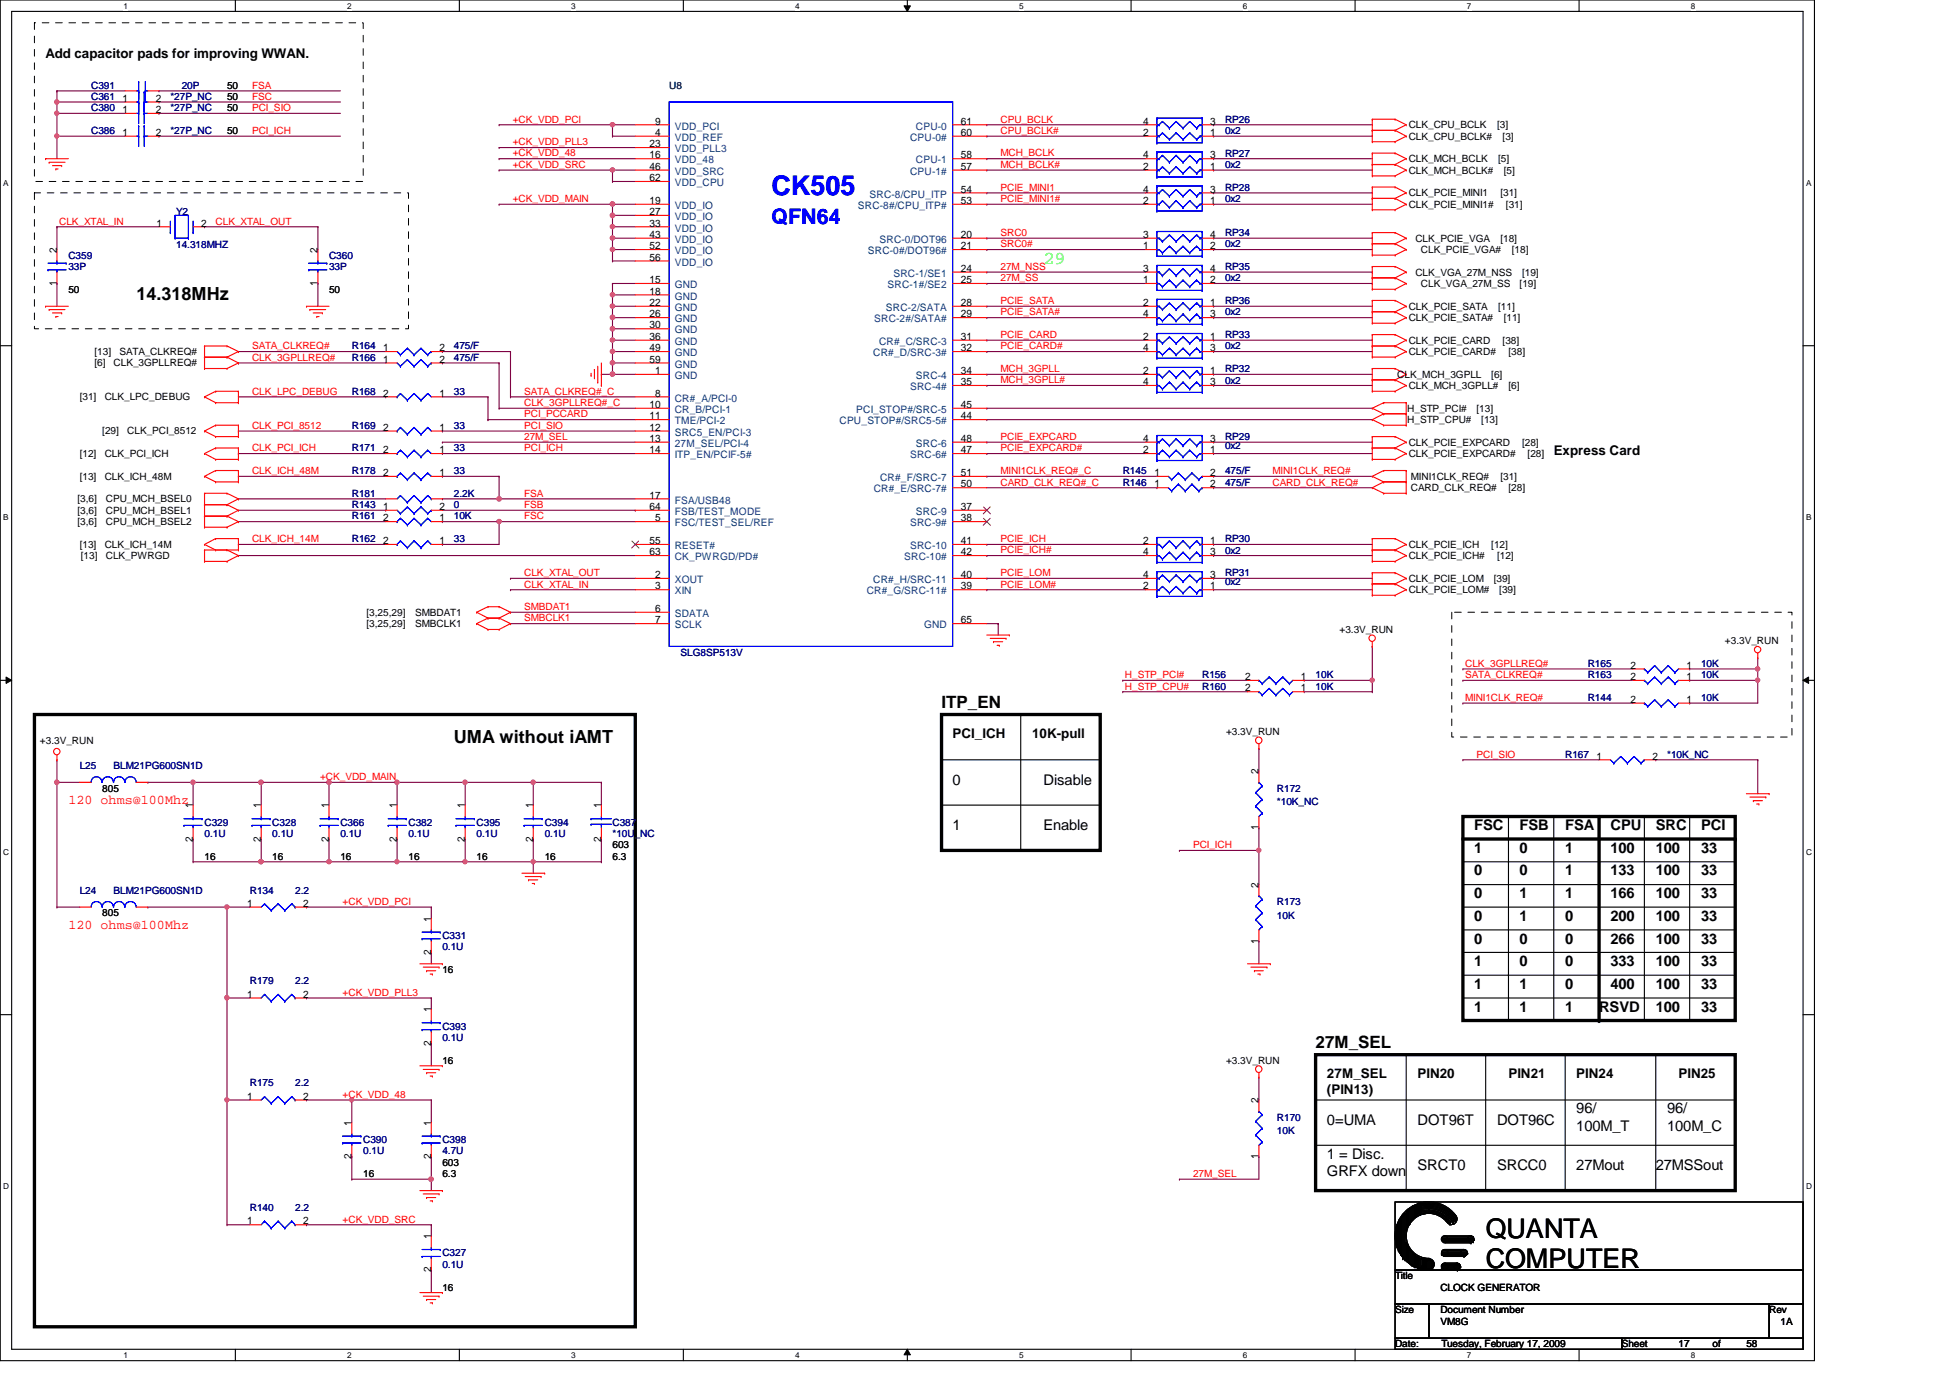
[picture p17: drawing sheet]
<svg xmlns="http://www.w3.org/2000/svg" width="297mm" height="210mm" viewBox="0 0 297 210" stroke-linecap="round" stroke-linejoin="round" font-family="sans-serif">
<defs><g id="words">
<text font-size="4.1" fill="#00f" x="117.5" y="29.7">CK505</text>
<g font-size="4.1">
<text x="226.3" y="188.5">QUANTA</text>
<text x="226.3" y="193.2">COMPUTER</text>
</g>
<text font-size="3.3" fill="#00f" x="117.5" y="34.1">QFN64</text>
<text font-size="2.8" fill="#0f0" x="159" y="40.2">29</text>
<g font-size="2.8">
<text x="20.8" y="45.8">14.318MHz</text>
<text x="69.1" y="113.1">UMA without iAMT</text>
</g>
<g font-size="2.6">
<text x="143.4" y="107.8">ITP_EN</text>
<text x="200.4" y="159.6">27M_SEL</text>
</g>
<g font-size="2.2">
<text x="145.1" y="119.5">0</text>
<text x="159" y="119.5">Disable</text>
<text x="145.1" y="126.4">1</text>
<text x="159" y="126.4">Enable</text>
<text x="224.6" y="126.4">FSC</text>
<text x="224.6" y="129.9">1</text>
<text x="231.5" y="126.4">FSB</text>
<text x="231.5" y="129.9">0</text>
<text x="238.4" y="126.4">FSA</text>
<text x="238.4" y="129.9">1</text>
<text x="245.3" y="129.9">100</text>
<text x="245.3" y="126.4">CPU</text>
<text x="252.2" y="126.4">SRC</text>
<text x="252.2" y="129.9">100</text>
<text x="259.1" y="126.4">PCI</text>
<text x="259.1" y="129.9">33</text>
<text x="224.6" y="133.3">0</text>
<text x="224.6" y="136.8">0</text>
<text x="231.5" y="136.8">1</text>
<text x="231.5" y="133.3">0</text>
<text x="238.4" y="136.8">1</text>
<text x="238.4" y="133.3">1</text>
<text x="245.3" y="133.3">133</text>
<text x="245.3" y="136.8">166</text>
<text x="252.2" y="133.3">100</text>
<text x="252.2" y="136.8">100</text>
<text x="259.1" y="133.3">33</text>
<text x="259.1" y="136.8">33</text>
<text x="224.6" y="140.3">0</text>
<text x="224.6" y="143.7">0</text>
<text x="231.5" y="140.3">1</text>
<text x="231.5" y="143.7">0</text>
<text x="238.4" y="143.7">0</text>
<text x="238.4" y="140.3">0</text>
<text x="245.3" y="140.3">200</text>
<text x="245.3" y="143.7">266</text>
<text x="252.2" y="140.3">100</text>
<text x="252.2" y="143.7">100</text>
<text x="259.1" y="140.3">33</text>
<text x="259.1" y="143.7">33</text>
<text x="224.6" y="147.2">1</text>
<text x="231.5" y="147.2">0</text>
<text x="238.4" y="147.2">0</text>
<text x="245.3" y="147.2">333</text>
<text x="252.2" y="147.2">100</text>
<text x="259.1" y="147.2">33</text>
<text x="224.6" y="150.6">1</text>
<text x="224.6" y="154.1">1</text>
<text x="231.5" y="154.1">1</text>
<text x="231.5" y="150.6">1</text>
<text x="238.4" y="150.6">0</text>
<text x="238.4" y="154.1">1</text>
<text x="243.6" y="154.1">RSVD</text>
<text x="245.3" y="150.6">400</text>
<text x="252.2" y="150.6">100</text>
<text x="252.2" y="154.1">100</text>
<text x="259.1" y="150.6">33</text>
<text x="259.1" y="154.1">33</text>
<text x="202.1" y="171.3">0=UMA</text>
<text x="215.9" y="171.3">DOT96T</text>
<text x="228" y="171.3">DOT96C</text>
<text x="240.1" y="169.6">96/</text>
<text x="240.1" y="172.2">100M_T</text>
<text x="254" y="169.6">96/</text>
<text x="254" y="172.2">100M_C</text>
<text x="202.1" y="176.5">1 = Disc.</text>
<text x="202.1" y="179.1">GRFX down</text>
<text x="215.9" y="178.2">SRCT0</text>
<text x="228" y="178.2">SRCC0</text>
<text x="240.1" y="178.2">27Mout</text>
<text x="252.2" y="178.2">27MSSout</text>
</g>
<g font-size="2">
<text x="6.9" y="8.8">Add capacitor pads for improving WWAN.</text>
<text x="236.7" y="69.3">Express Card</text>
<text x="145.1" y="112.4">PCI_ICH</text>
<text x="157.2" y="112.4">10K-pull</text>
<text x="202.1" y="164.3">27M_SEL</text>
<text x="202.1" y="166.7">(PIN13)</text>
<text x="215.9" y="164.3">PIN20</text>
<text x="229.8" y="164.3">PIN21</text>
<text x="240.1" y="164.3">PIN24</text>
<text x="255.7" y="164.3">PIN25</text>
</g>
<g font-size="2" fill="#f00">
<text x="10.4" y="122.5">120 ohms@100Mhz</text>
<text x="10.4" y="141.5">120 ohms@100Mhz</text>
</g>
<g font-size="1.6">
<text x="18.7" y="15.5">1</text>
<text x="18.7" y="17.2">1</text>
<text x="23.7" y="15.5">2</text>
<text x="23.7" y="17.2">2</text>
<text x="18.7" y="20.7">1</text>
<text x="23.7" y="20.7">2</text>
<text x="98.9" y="22.4">23</text>
<text x="99.8" y="19">9</text>
<text x="99.8" y="20.7">4</text>
<text x="146.3" y="20.7">60</text>
<text x="146.3" y="19">61</text>
<text x="174.1" y="20.7">2</text>
<text x="174.1" y="19">4</text>
<text x="184.4" y="20.7">1</text>
<text x="184.4" y="19">3</text>
<text x="98.9" y="25.9">46</text>
<text x="98.9" y="27.6">62</text>
<text x="98.9" y="24.1">16</text>
<text x="146.3" y="24.1">58</text>
<text x="146.3" y="29.3">54</text>
<text x="146.3" y="25.9">57</text>
<text x="174.1" y="25.9">2</text>
<text x="174.1" y="24.1">4</text>
<text x="174.1" y="29.3">4</text>
<text x="184.4" y="25.9">1</text>
<text x="184.4" y="24.1">3</text>
<text x="184.4" y="29.3">3</text>
<text x="23.8" y="34.5">1</text>
<text x="30.6" y="34.5">2</text>
<text x="98.9" y="31.1">19</text>
<text x="98.9" y="34.5">33</text>
<text x="98.9" y="32.8">27</text>
<text x="146.3" y="31.1">53</text>
<text x="174.1" y="31.1">2</text>
<text x="184.4" y="31.1">1</text>
<text x="8.6" y="38.5" transform="rotate(-90 8.6 38.5)">2</text>
<text x="48.4" y="38.5" transform="rotate(-90 48.4 38.5)">2</text>
<text x="98.9" y="38">52</text>
<text x="98.9" y="36.2">43</text>
<text x="98.9" y="39.7">56</text>
<text x="146.3" y="38">21</text>
<text x="146.3" y="41.4">24</text>
<text x="146.3" y="36.2">20</text>
<text x="174.1" y="41.4">3</text>
<text x="174.1" y="38">1</text>
<text x="174.1" y="36.2">3</text>
<text x="184.4" y="41.4">4</text>
<text x="184.4" y="38">2</text>
<text x="184.4" y="36.2">4</text>
<text x="8.6" y="43.5" transform="rotate(-90 8.6 43.5)">1</text>
<text x="48.4" y="43.5" transform="rotate(-90 48.4 43.5)">1</text>
<text x="98.9" y="43.1">15</text>
<text x="98.9" y="44.9">18</text>
<text x="98.9" y="46.6">22</text>
<text x="146.3" y="46.6">28</text>
<text x="146.3" y="43.1">25</text>
<text x="174.1" y="43.1">1</text>
<text x="174.1" y="46.6">2</text>
<text x="184.4" y="43.1">2</text>
<text x="184.4" y="46.6">1</text>
<text x="58.4" y="53.5">1</text>
<text x="66.9" y="53.5">2</text>
<text x="98.9" y="50">30</text>
<text x="98.9" y="48.3">26</text>
<text x="98.9" y="51.8">36</text>
<text x="98.9" y="53.5">49</text>
<text x="146.3" y="53.5">32</text>
<text x="146.3" y="48.3">29</text>
<text x="146.3" y="51.8">31</text>
<text x="174.1" y="48.3">4</text>
<text x="174.1" y="51.8">2</text>
<text x="174.1" y="53.5">4</text>
<text x="184.4" y="48.3">3</text>
<text x="184.4" y="51.8">1</text>
<text x="184.4" y="53.5">3</text>
<text x="58.4" y="55.2">1</text>
<text x="66.9" y="55.2">2</text>
<text x="98.9" y="55.2">59</text>
<text x="99.8" y="57">1</text>
<text x="146.3" y="58.7">35</text>
<text x="146.3" y="57">34</text>
<text x="174.1" y="57">2</text>
<text x="174.1" y="58.7">4</text>
<text x="184.4" y="57">1</text>
<text x="184.4" y="58.7">3</text>
<text x="58.4" y="60.4">2</text>
<text x="58.4" y="65.6">2</text>
<text x="66.9" y="60.4">1</text>
<text x="66.9" y="65.6">1</text>
<text x="98.9" y="62.1">10</text>
<text x="98.9" y="63.9">11</text>
<text x="98.9" y="65.6">12</text>
<text x="99.8" y="60.4">8</text>
<text x="146.3" y="62.1">45</text>
<text x="146.3" y="63.9">44</text>
<text x="58.4" y="69">2</text>
<text x="66.9" y="69">1</text>
<text x="98.9" y="67.3">13</text>
<text x="98.9" y="69">14</text>
<text x="146.3" y="67.3">48</text>
<text x="146.3" y="69">47</text>
<text x="174.1" y="69">2</text>
<text x="174.1" y="67.3">4</text>
<text x="184.4" y="69">1</text>
<text x="184.4" y="67.3">3</text>
<text x="58.4" y="77.7">1</text>
<text x="58.4" y="72.5">2</text>
<text x="66.9" y="77.7">2</text>
<text x="66.9" y="72.5">1</text>
<text x="98.9" y="75.9">17</text>
<text x="98.9" y="77.7">64</text>
<text x="146.3" y="77.7">37</text>
<text x="146.3" y="74.3">50</text>
<text x="146.3" y="72.5">51</text>
<text x="175.8" y="74.3">1</text>
<text x="175.8" y="72.5">1</text>
<text x="184.4" y="74.3">2</text>
<text x="184.4" y="72.5">2</text>
<text x="58.4" y="82.9">2</text>
<text x="58.4" y="79.4">2</text>
<text x="66.9" y="82.9">1</text>
<text x="66.9" y="79.4">1</text>
<text x="98.9" y="82.9">55</text>
<text x="99.8" y="79.4">5</text>
<text x="146.3" y="79.4">38</text>
<text x="146.3" y="82.9">41</text>
<text x="174.1" y="82.9">2</text>
<text x="184.4" y="82.9">1</text>
<text x="98.9" y="84.6">63</text>
<text x="99.8" y="88.1">2</text>
<text x="99.8" y="89.8">3</text>
<text x="146.3" y="89.8">39</text>
<text x="146.3" y="88.1">40</text>
<text x="146.3" y="84.6">42</text>
<text x="174.1" y="84.6">4</text>
<text x="174.1" y="89.8">2</text>
<text x="174.1" y="88.1">4</text>
<text x="184.4" y="84.6">3</text>
<text x="184.4" y="89.8">1</text>
<text x="184.4" y="88.1">3</text>
<text x="99.8" y="95">7</text>
<text x="99.8" y="93.2">6</text>
<text x="146.3" y="95">65</text>
<text x="248.4" y="101.9">2</text>
<text x="256.9" y="101.9">1</text>
<text x="189.7" y="105.3">2</text>
<text x="189.7" y="103.6">2</text>
<text x="198.2" y="105.3">1</text>
<text x="198.2" y="103.6">1</text>
<text x="248.4" y="103.6">2</text>
<text x="248.4" y="107.1">2</text>
<text x="256.9" y="103.6">1</text>
<text x="256.9" y="107.1">1</text>
<text x="191.7" y="117.9" transform="rotate(-90 191.7 117.9)">2</text>
<text x="243.2" y="115.7">1</text>
<text x="251.7" y="115.7">2</text>
<text x="29.4" y="123.1" transform="rotate(-90 29.4 123.1)">1</text>
<text x="39.7" y="123.1" transform="rotate(-90 39.7 123.1)">1</text>
<text x="50.1" y="123.1" transform="rotate(-90 50.1 123.1)">1</text>
<text x="60.4" y="123.1" transform="rotate(-90 60.4 123.1)">1</text>
<text x="70.8" y="123.1" transform="rotate(-90 70.8 123.1)">1</text>
<text x="81.2" y="123.1" transform="rotate(-90 81.2 123.1)">1</text>
<text x="91.6" y="123.1" transform="rotate(-90 91.6 123.1)">1</text>
<text x="29.4" y="128.2" transform="rotate(-90 29.4 128.2)">2</text>
<text x="39.7" y="128.2" transform="rotate(-90 39.7 128.2)">2</text>
<text x="50.1" y="128.2" transform="rotate(-90 50.1 128.2)">2</text>
<text x="60.4" y="128.2" transform="rotate(-90 60.4 128.2)">2</text>
<text x="70.8" y="128.2" transform="rotate(-90 70.8 128.2)">2</text>
<text x="81.2" y="128.2" transform="rotate(-90 81.2 128.2)">2</text>
<text x="91.6" y="128.2" transform="rotate(-90 91.6 128.2)">2</text>
<text x="191.7" y="126.4" transform="rotate(-90 191.7 126.4)">1</text>
<text x="191.7" y="135.2" transform="rotate(-90 191.7 135.2)">2</text>
<text x="37.7" y="138.1">1</text>
<text x="46.2" y="138.1">2</text>
<text x="65.7" y="140.4" transform="rotate(-90 65.7 140.4)">1</text>
<text x="191.7" y="143.7" transform="rotate(-90 191.7 143.7)">1</text>
<text x="65.7" y="145.5" transform="rotate(-90 65.7 145.5)">2</text>
<text x="37.7" y="152">1</text>
<text x="46.2" y="152">2</text>
<text x="65.7" y="154.2" transform="rotate(-90 65.7 154.2)">1</text>
<text x="65.7" y="159.3" transform="rotate(-90 65.7 159.3)">2</text>
<text x="37.7" y="167.5">1</text>
<text x="46.2" y="167.5">2</text>
<text x="53.5" y="171.5" transform="rotate(-90 53.5 171.5)">1</text>
<text x="65.7" y="171.5" transform="rotate(-90 65.7 171.5)">1</text>
<text x="191.7" y="168.1" transform="rotate(-90 191.7 168.1)">2</text>
<text x="53.5" y="176.5" transform="rotate(-90 53.5 176.5)">2</text>
<text x="65.7" y="176.5" transform="rotate(-90 65.7 176.5)">2</text>
<text x="191.7" y="176.5" transform="rotate(-90 191.7 176.5)">1</text>
<text x="37.7" y="186.5">1</text>
<text x="46.2" y="186.5">2</text>
<text x="65.7" y="188.8" transform="rotate(-90 65.7 188.8)">1</text>
<text x="65.7" y="193.8" transform="rotate(-90 65.7 193.8)">2</text>
</g>
<g font-size="1.6" fill="#004080">
<text x="102.8" y="19.7">VDD_PCI</text>
<text x="102.8" y="21.5">VDD_REF</text>
<text x="102.8" y="23.2">VDD_PLL3</text>
<text x="138.6" y="21.5">CPU-0#</text>
<text x="139.5" y="19.7">CPU-0</text>
<text x="102.8" y="26.6">VDD_SRC</text>
<text x="102.8" y="28.4">VDD_CPU</text>
<text x="102.8" y="24.9">VDD_48</text>
<text x="138.6" y="26.6">CPU-1#</text>
<text x="139.5" y="24.9">CPU-1</text>
<text x="102.8" y="31.8">VDD_IO</text>
<text x="102.8" y="35.3">VDD_IO</text>
<text x="102.8" y="33.5">VDD_IO</text>
<text x="130.7" y="31.8">SRC-8#/CPU_ITP#</text>
<text x="132.5" y="30.1">SRC-8/CPU_ITP</text>
<text x="102.8" y="38.7">VDD_IO</text>
<text x="102.8" y="37">VDD_IO</text>
<text x="102.8" y="40.5">VDD_IO</text>
<text x="132.2" y="38.7">SRC-0#/DOT96#</text>
<text x="134" y="37">SRC-0/DOT96</text>
<text x="102.8" y="43.9">GND</text>
<text x="102.8" y="45.6">GND</text>
<text x="102.8" y="47.4">GND</text>
<text x="135" y="47.4">SRC-2/SATA</text>
<text x="135.2" y="43.9">SRC-1#/SE2</text>
<text x="136.1" y="42.2">SRC-1/SE1</text>
<text x="102.8" y="50.8">GND</text>
<text x="102.8" y="49.1">GND</text>
<text x="102.8" y="52.5">GND</text>
<text x="133.2" y="49.1">SRC-2#/SATA#</text>
<text x="133.9" y="52.5">CR#_C/SRC-3</text>
<text x="102.8" y="57.7">GND</text>
<text x="102.8" y="54.3">GND</text>
<text x="102.8" y="56">GND</text>
<text x="133" y="54.3">CR#_D/SRC-3#</text>
<text x="138.6" y="59.4">SRC-4#</text>
<text x="139.5" y="57.7">SRC-4</text>
<text x="102.8" y="61.2">CR#_A/PCI-0</text>
<text x="102.8" y="62.9">CR_B/PCI-1</text>
<text x="102.8" y="64.6">TME/PCI-2</text>
<text x="127.9" y="64.6">CPU_STOP#/SRC5-5#</text>
<text x="130.4" y="62.9">PCI_STOP#/SRC-5</text>
<text x="102.8" y="66.4">SRC5_EN/PCI-3</text>
<text x="102.8" y="68.1">27M_SEL/PCI-4</text>
<text x="102.8" y="69.8">ITP_EN/PCIF-5#</text>
<text x="138.6" y="69.8">SRC-6#</text>
<text x="139.5" y="68.1">SRC-6</text>
<text x="102.8" y="76.7">FSA/USB48</text>
<text x="133.1" y="75">CR#_E/SRC-7#</text>
<text x="134.1" y="73.3">CR#_F/SRC-7</text>
<text x="102.8" y="78.4">FSB/TEST_MODE</text>
<text x="102.8" y="80.2">FSC/TEST_SEL/REF</text>
<text x="102.8" y="83.7">RESET#</text>
<text x="138.6" y="80.2">SRC-9#</text>
<text x="138.6" y="83.7">SRC-10</text>
<text x="139.5" y="78.4">SRC-9</text>
<text x="102.8" y="88.8">XOUT</text>
<text x="102.8" y="85.3">CK_PWRGD/PD#</text>
<text x="133" y="88.8">CR#_H/SRC-11</text>
<text x="137.7" y="85.3">SRC-10#</text>
<text x="102.8" y="90.6">XIN</text>
<text x="102.8" y="95.7">SCLK</text>
<text x="102.8" y="94">SDATA</text>
<text x="132" y="90.6">CR#_G/SRC-11#</text>
<text x="140.8" y="95.7">GND</text>
</g>
<g font-size="1.5" fill="#000080">
<text x="13.9" y="15.2">C361</text>
<text x="13.9" y="16.9">C380</text>
<text x="13.9" y="13.5">C391</text>
<text x="25.9" y="15.2">*27P_NC</text>
<text x="25.9" y="16.9">*27P_NC</text>
<text x="27.7" y="13.5">20P</text>
<text x="13.9" y="20.4">C386</text>
<text x="25.9" y="20.4">*27P_NC</text>
<text x="186.6" y="23.9">RP27</text>
<text x="186.6" y="18.7">RP26</text>
<text x="186.6" y="20.4">0x2</text>
<text x="186.6" y="25.6">0x2</text>
<text x="186.6" y="29">RP28</text>
<text x="26.8" y="32.7">Y2</text>
<text x="186.6" y="35.9">RP34</text>
<text x="186.6" y="30.8">0x2</text>
<text x="10.4" y="39.4">C359</text>
<text x="10.4" y="41.1">33P</text>
<text x="26.8" y="37.8">14.318MHZ</text>
<text x="50.1" y="39.4">C360</text>
<text x="50.1" y="41.1">33P</text>
<text x="186.6" y="41.1">RP35</text>
<text x="186.6" y="37.7">0x2</text>
<text x="186.6" y="42.8">0x2</text>
<text x="186.6" y="46.3">RP36</text>
<text x="53.6" y="53.2">R164</text>
<text x="69.1" y="53.2">475/F</text>
<text x="186.6" y="48">0x2</text>
<text x="186.6" y="51.5">RP33</text>
<text x="186.6" y="53.2">0x2</text>
<text x="53.6" y="54.9">R166</text>
<text x="69.1" y="54.9">475/F</text>
<text x="186.6" y="56.7">RP32</text>
<text x="186.6" y="58.4">0x2</text>
<text x="53.6" y="60.1">R168</text>
<text x="53.6" y="65.3">R169</text>
<text x="69.1" y="60.1">33</text>
<text x="69.1" y="65.3">33</text>
<text x="53.6" y="68.7">R171</text>
<text x="69.1" y="68.7">33</text>
<text x="186.6" y="67.1">RP29</text>
<text x="186.6" y="68.4">0x2</text>
<text x="53.6" y="77.4">R143</text>
<text x="53.6" y="75.7">R181</text>
<text x="53.6" y="72.2">R178</text>
<text x="69.1" y="77.4">0</text>
<text x="69.1" y="75.7">2.2K</text>
<text x="69.1" y="72.2">33</text>
<text x="171" y="74">R146</text>
<text x="171" y="72.2">R145</text>
<text x="186.6" y="74">475/F</text>
<text x="186.6" y="72.2">475/F</text>
<text x="53.6" y="82.6">R162</text>
<text x="53.6" y="79.1">R161</text>
<text x="69.1" y="82.6">33</text>
<text x="69.1" y="79.1">10K</text>
<text x="186.6" y="82.6">RP30</text>
<text x="186.6" y="84.3">0x2</text>
<text x="186.6" y="87.8">RP31</text>
<text x="186.6" y="89.2">0x2</text>
<text x="103.7" y="99.9">SLG8SP513V</text>
<text x="241.8" y="101.6">R165</text>
<text x="259.1" y="101.6">10K</text>
<text x="183.1" y="105">R160</text>
<text x="183.1" y="103.3">R156</text>
<text x="200.4" y="105">10K</text>
<text x="200.4" y="103.3">10K</text>
<text x="241.8" y="103.3">R163</text>
<text x="241.8" y="106.8">R144</text>
<text x="259.1" y="103.3">10K</text>
<text x="259.1" y="106.8">10K</text>
<text x="12.1" y="117.1">L25</text>
<text x="17.3" y="117.1">BLM21PG600SN1D</text>
<text x="238.4" y="115.4">R167</text>
<text x="254" y="115.4">*10K_NC</text>
<text x="31.2" y="125.8">C329</text>
<text x="41.5" y="125.8">C328</text>
<text x="51.9" y="125.8">C366</text>
<text x="62.2" y="125.8">C382</text>
<text x="72.6" y="125.8">C395</text>
<text x="83" y="125.8">C394</text>
<text x="93.3" y="125.8">C387</text>
<text x="194.5" y="120.6">R172</text>
<text x="194.5" y="122.6">*10K_NC</text>
<text x="31.2" y="127.5">0.1U</text>
<text x="41.5" y="127.5">0.1U</text>
<text x="51.9" y="127.5">0.1U</text>
<text x="62.2" y="127.5">0.1U</text>
<text x="72.6" y="127.5">0.1U</text>
<text x="83" y="127.5">0.1U</text>
<text x="93.3" y="127.5">*10U_NC</text>
<text x="12.1" y="136.1">L24</text>
<text x="17.3" y="136.1">BLM21PG600SN1D</text>
<text x="38.1" y="136.1">R134</text>
<text x="45" y="136.1">2.2</text>
<text x="194.5" y="137.8">R173</text>
<text x="67.4" y="143">C331</text>
<text x="194.5" y="139.9">10K</text>
<text x="38.1" y="149.9">R179</text>
<text x="45" y="149.9">2.2</text>
<text x="67.4" y="144.8">0.1U</text>
<text x="67.4" y="156.8">C393</text>
<text x="67.4" y="158.6">0.1U</text>
<text x="38.1" y="165.5">R175</text>
<text x="45" y="165.5">2.2</text>
<text x="194.5" y="170.7">R170</text>
<text x="194.5" y="172.8">10K</text>
<text x="55.3" y="174.1">C390</text>
<text x="55.3" y="175.9">0.1U</text>
<text x="67.4" y="174.1">C398</text>
<text x="67.4" y="175.9">4.7U</text>
<text x="38.1" y="184.5">R140</text>
<text x="45" y="184.5">2.2</text>
<text x="67.4" y="191.4">C327</text>
<text x="67.4" y="193.1">0.1U</text>
</g>
<g font-size="1.5">
<text x="34.6" y="15.2">50</text>
<text x="34.6" y="16.9">50</text>
<text x="34.6" y="13.5">50</text>
<text x="34.6" y="20.4">50</text>
<text x="214.6" y="19.6">CLK_CPU_BCLK</text>
<text x="214.6" y="21.3">CLK_CPU_BCLK#</text>
<text x="228" y="19.6">[3]</text>
<text x="228.9" y="21.3">[3]</text>
<text x="214.6" y="24.7">CLK_MCH_BCLK</text>
<text x="214.6" y="26.5">CLK_MCH_BCLK#</text>
<text x="214.6" y="29.9">CLK_PCIE_MINI1</text>
<text x="228.2" y="24.7">[5]</text>
<text x="228.6" y="29.9">[31]</text>
<text x="229.1" y="26.5">[5]</text>
<text x="214.6" y="31.6">CLK_PCIE_MINI1#</text>
<text x="229.4" y="31.6">[31]</text>
<text x="215.6" y="36.8">CLK_PCIE_VGA</text>
<text x="215.6" y="42">CLK_VGA_27M_NSS</text>
<text x="216.4" y="38.5">CLK_PCIE_VGA#</text>
<text x="228.6" y="36.8">[18]</text>
<text x="230.3" y="38.5">[18]</text>
<text x="231.9" y="42">[19]</text>
<text x="10.4" y="44.6">50</text>
<text x="50.1" y="44.6">50</text>
<text x="214.6" y="47.2">CLK_PCIE_SATA</text>
<text x="216.4" y="43.7">CLK_VGA_27M_SS</text>
<text x="228.2" y="47.2">[11]</text>
<text x="231.5" y="43.7">[19]</text>
<text x="214.6" y="48.9">CLK_PCIE_SATA#</text>
<text x="214.6" y="52.4">CLK_PCIE_CARD</text>
<text x="228.9" y="52.4">[38]</text>
<text x="229.1" y="48.9">[11]</text>
<text x="14.4" y="55.8">[6]</text>
<text x="14.4" y="54.1">[13]</text>
<text x="17.3" y="55.8">CLK_3GPLLREQ#</text>
<text x="18.2" y="54.1">SATA_CLKREQ#</text>
<text x="212.8" y="57.5">CLK_MCH_3GPLL</text>
<text x="214.6" y="59.3">CLK_MCH_3GPLL#</text>
<text x="214.6" y="54.1">CLK_PCIE_CARD#</text>
<text x="227.2" y="57.5">[6]</text>
<text x="229.8" y="59.3">[6]</text>
<text x="229.8" y="54.1">[38]</text>
<text x="12.1" y="61">[31]</text>
<text x="16" y="61">CLK_LPC_DEBUG</text>
<text x="214.4" y="64.4">H_STP_CPU#</text>
<text x="214.4" y="62.7">H_STP_PCI#</text>
<text x="224.9" y="62.7">[13]</text>
<text x="225.6" y="64.4">[13]</text>
<text x="12.1" y="69.6">[12]</text>
<text x="15.6" y="66.2">[29]</text>
<text x="16" y="69.6">CLK_PCI_ICH</text>
<text x="19.4" y="66.2">CLK_PCI_8512</text>
<text x="214.6" y="69.6">CLK_PCIE_EXPCARD#</text>
<text x="214.6" y="67.9">CLK_PCIE_EXPCARD</text>
<text x="231.9" y="67.9">[28]</text>
<text x="232.7" y="69.6">[28]</text>
<text x="11.8" y="76.5">[3,6]</text>
<text x="12.1" y="73.1">[13]</text>
<text x="16" y="73.1">CLK_ICH_48M</text>
<text x="16.1" y="76.5">CPU_MCH_BSEL0</text>
<text x="214.9" y="73.1">MINI1CLK_REQ#</text>
<text x="214.9" y="74.8">CARD_CLK_REQ#</text>
<text x="228.6" y="73.1">[31]</text>
<text x="229.8" y="74.8">[28]</text>
<text x="11.8" y="78.3">[3,6]</text>
<text x="11.8" y="80">[3,6]</text>
<text x="12.1" y="83.4">[13]</text>
<text x="16" y="83.4">CLK_ICH_14M</text>
<text x="16.1" y="78.3">CPU_MCH_BSEL1</text>
<text x="16.1" y="80">CPU_MCH_BSEL2</text>
<text x="214.6" y="83.4">CLK_PCIE_ICH</text>
<text x="227.2" y="83.4">[12]</text>
<text x="12.3" y="85.2">[13]</text>
<text x="16.1" y="85.2">CLK_PWRGD</text>
<text x="214.6" y="88.6">CLK_PCIE_LOM</text>
<text x="214.6" y="85.2">CLK_PCIE_ICH#</text>
<text x="227.5" y="88.6">[39]</text>
<text x="228" y="85.2">[12]</text>
<text x="55.8" y="93.8">[3,25,29]</text>
<text x="55.8" y="95.5">[3,25,29]</text>
<text x="63.2" y="93.8">SMBDAT1</text>
<text x="63.2" y="95.5">SMBCLK1</text>
<text x="214.6" y="90.3">CLK_PCIE_LOM#</text>
<text x="228.4" y="90.3">[39]</text>
<text x="204" y="96.4">+3.3V_RUN</text>
<text x="262.8" y="98.1">+3.3V_RUN</text>
<text x="6.1" y="113.3">+3.3V_RUN</text>
<text x="186.8" y="111.9">+3.3V_RUN</text>
<text x="15.6" y="120.6">805</text>
<text x="31.2" y="130.9">16</text>
<text x="41.5" y="130.9">16</text>
<text x="51.9" y="130.9">16</text>
<text x="62.2" y="130.9">16</text>
<text x="72.6" y="130.9">16</text>
<text x="83" y="130.9">16</text>
<text x="93.3" y="130.9">6.3</text>
<text x="93.3" y="129.2">603</text>
<text x="15.6" y="139.6">805</text>
<text x="67.4" y="148.2">16</text>
<text x="67.4" y="162.1">16</text>
<text x="186.8" y="162.1">+3.3V_RUN</text>
<text x="55.3" y="179.3">16</text>
<text x="67.4" y="179.3">6.3</text>
<text x="67.4" y="177.6">603</text>
<text x="67.4" y="196.6">16</text>
<text x="212.5" y="194.9">Title</text>
<text x="219.4" y="196.6">CLOCK GENERATOR</text>
<text x="212.5" y="200">Size</text>
<text x="219.4" y="200">Document Number</text>
<text x="219.4" y="201.8">VM8G</text>
<text x="269.5" y="200">Rev</text>
<text x="271.2" y="201.8">1A</text>
<text x="212.5" y="205.2">Date:</text>
<text x="219.6" y="205.2">Tuesday, February 17, 2009</text>
<text x="247.1" y="205.2">Sheet</text>
<text x="255.7" y="205.2">17</text>
<text x="260.9" y="205.2">of</text>
<text x="266" y="205.2">58</text>
</g>
<g font-size="1.5" fill="#f00">
<text x="38.4" y="15.2">FSC</text>
<text x="38.4" y="13.5">FSA</text>
<text x="38.4" y="16.9">PCI_SIO</text>
<text x="38.4" y="20.4">PCI_ICH</text>
<text x="78.1" y="18.7">+CK_VDD_PCI</text>
<text x="78.1" y="22.1">+CK_VDD_PLL3</text>
<text x="78.1" y="23.8">+CK_VDD_48</text>
<text x="152.4" y="23.8">MCH_BCLK</text>
<text x="152.4" y="18.7">CPU_BCLK</text>
<text x="152.4" y="20.4">CPU_BCLK#</text>
<text x="78.1" y="25.6">+CK_VDD_SRC</text>
<text x="152.4" y="29">PCIE_MINI1</text>
<text x="152.4" y="25.6">MCH_BCLK#</text>
<text x="9" y="34.2">CLK_XTAL_IN</text>
<text x="32.8" y="34.2">CLK_XTAL_OUT</text>
<text x="78.1" y="30.8">+CK_VDD_MAIN</text>
<text x="152.4" y="35.9">SRC0</text>
<text x="152.4" y="30.8">PCIE_MINI1#</text>
<text x="152.4" y="41.1">27M_NSS</text>
<text x="152.4" y="37.7">SRC0#</text>
<text x="152.4" y="46.3">PCIE_SATA</text>
<text x="152.4" y="42.8">27M_SS</text>
<text x="38.4" y="53.2">SATA_CLKREQ#</text>
<text x="152.4" y="48">PCIE_SATA#</text>
<text x="152.4" y="53.2">PCIE_CARD#</text>
<text x="152.4" y="51.5">PCIE_CARD</text>
<text x="38.4" y="54.9">CLK_3GPLLREQ#</text>
<text x="152.4" y="56.7">MCH_3GPLL</text>
<text x="152.4" y="58.4">MCH_3GPLL#</text>
<text x="38.4" y="65.3">CLK_PCI_8512</text>
<text x="38.4" y="60.1">CLK_LPC_DEBUG</text>
<text x="79.8" y="65.3">PCI_SIO</text>
<text x="79.8" y="61.8">CLK_3GPLLREQ#_C</text>
<text x="79.8" y="60.1">SATA_CLKREQ#_C</text>
<text x="79.8" y="63.6">PCI_PCCARD</text>
<text x="38.4" y="68.7">CLK_PCI_ICH</text>
<text x="79.8" y="68.7">PCI_ICH</text>
<text x="79.8" y="67">27M_SEL</text>
<text x="152.4" y="67">PCIE_EXPCARD</text>
<text x="152.4" y="68.7">PCIE_EXPCARD#</text>
<text x="38.4" y="72.2">CLK_ICH_48M</text>
<text x="79.8" y="75.6">FSA</text>
<text x="79.8" y="77.4">FSB</text>
<text x="152.4" y="72.2">MINI1CLK_REQ#_C</text>
<text x="152.4" y="74">CARD_CLK_REQ#_C</text>
<text x="193.8" y="72.2">MINI1CLK_REQ#</text>
<text x="193.8" y="74">CARD_CLK_REQ#</text>
<text x="38.4" y="82.6">CLK_ICH_14M</text>
<text x="79.8" y="79.1">FSC</text>
<text x="152.4" y="82.6">PCIE_ICH</text>
<text x="79.8" y="89.5">CLK_XTAL_IN</text>
<text x="79.8" y="87.8">CLK_XTAL_OUT</text>
<text x="152.4" y="89.5">PCIE_LOM#</text>
<text x="152.4" y="87.8">PCIE_LOM</text>
<text x="152.4" y="84.3">PCIE_ICH#</text>
<text x="79.8" y="94.7">SMBCLK1</text>
<text x="79.8" y="92.9">SMBDAT1</text>
<text x="223.2" y="101.6">CLK_3GPLLREQ#</text>
<text x="171.4" y="103.3">H_STP_PCI#</text>
<text x="171.4" y="105">H_STP_CPU#</text>
<text x="223.2" y="103.3">SATA_CLKREQ#</text>
<text x="223.2" y="106.8">MINI1CLK_REQ#</text>
<text x="48.8" y="118.8">+CK_VDD_MAIN</text>
<text x="224.9" y="115.4">PCI_SIO</text>
<text x="181.7" y="129.2">PCI_ICH</text>
<text x="52.2" y="137.8">+CK_VDD_PCI</text>
<text x="52.2" y="151.7">+CK_VDD_PLL3</text>
<text x="52.2" y="167.2">+CK_VDD_48</text>
<text x="181.7" y="179.3">27M_SEL</text>
<text x="52.2" y="186.2">+CK_VDD_SRC</text>
</g>
<text font-size="1.5" fill="#004040" x="101.9" y="13.5">U8</text>
<g font-size="1.3">
<text x="18.8" y="1.4">1</text>
<text x="52.9" y="1.4">2</text>
<text x="87" y="1.4">3</text>
<text x="121.1" y="1.4">4</text>
<text x="155.2" y="1.4">5</text>
<text x="189.3" y="1.4">6</text>
<text x="223.4" y="1.4">7</text>
<text x="257.6" y="1.4">8</text>
<text x=".5" y="28.3">A</text>
<text x="275.1" y="28.3">A</text>
<text x=".5" y="79.2">B</text>
<text x="275.1" y="79.2">B</text>
<text x=".5" y="130.2">C</text>
<text x="275.1" y="130.2">C</text>
<text x=".5" y="181.1">D</text>
<text x="275.1" y="181.1">D</text>
<text x="18.8" y="206.9">1</text>
<text x="52.9" y="206.9">2</text>
<text x="87" y="206.9">3</text>
<text x="121.1" y="206.9">4</text>
<text x="155.2" y="206.9">5</text>
<text x="189.3" y="206.9">6</text>
<text x="223.4" y="206.9">7</text>
<text x="257.6" y="206.9">8</text>
</g>
</g></defs>
<path d="M0 0h276.4v207.3h-276.4zM1.8 1.7h272.9v203.8h-272.9z" fill="none" stroke="#000" stroke-width=".17"/>
<g fill="#fff">
<path d="M18.8 .2h.7v1.4h-.7z"/>
<path d="M18.8 205.7h.7v1.4h-.7z"/>
</g>
<path d="M35.9 0v1.7M35.9 205.5v1.8" fill="none" stroke="#000" stroke-width=".17"/>
<g fill="#fff">
<path d="M52.9 .2h.6v1.4h-.6z"/>
<path d="M52.9 205.7h.6v1.4h-.6z"/>
</g>
<path d="M70 0v1.7M70 205.5v1.8" fill="none" stroke="#000" stroke-width=".17"/>
<g fill="#fff">
<path d="M87 .2h.7v1.4h-.7z"/>
<path d="M87 205.7h.7v1.4h-.7z"/>
</g>
<path d="M104.1 0v1.7M104.1 205.5v1.8" fill="none" stroke="#000" stroke-width=".17"/>
<g fill="#fff">
<path d="M121.1 .2h.7v1.4h-.7z"/>
<path d="M121.1 205.7h.7v1.4h-.7z"/>
</g>
<path d="M138.2 0v1.7M138.2 205.5v1.8" fill="none" stroke="#000" stroke-width=".17"/>
<path d="M137.7 .9h1l-.5 .8zM138.2 205.5l.5 .9h-1z" fill="#000"/>
<path d="M137.7 .9h1l-.5 .8zM138.2 205.5l.5 .9h-1z" fill="none" stroke="#000" stroke-width=".15"/>
<g fill="#fff">
<path d="M155.2 .2h.7v1.4h-.7z"/>
<path d="M155.2 205.7h.7v1.4h-.7z"/>
</g>
<path d="M172.3 0v1.7M172.3 205.5v1.8" fill="none" stroke="#000" stroke-width=".17"/>
<g fill="#fff">
<path d="M189.3 .2h.7v1.4h-.7z"/>
<path d="M189.3 205.7h.7v1.4h-.7z"/>
</g>
<path d="M206.4 0v1.7M206.4 205.5v1.8" fill="none" stroke="#000" stroke-width=".17"/>
<g fill="#fff">
<path d="M223.4 .2h.7v1.4h-.7z"/>
<path d="M223.4 205.7h.7v1.4h-.7z"/>
</g>
<path d="M240.5 0v1.7M240.5 205.5v1.8" fill="none" stroke="#000" stroke-width=".17"/>
<g fill="#fff">
<path d="M257.6 .2h.6v1.4h-.6z"/>
<path d="M257.6 205.7h.6v1.4h-.6z"/>
<path d="M.5 27.2h.8v1.4h-.8z"/>
<path d="M275.1 27.2h.8v1.4h-.8z"/>
<path d="M.5 78.1h.8v1.4h-.8z"/>
<path d="M275.1 78.1h.8v1.4h-.8z"/>
</g>
<path d="M0 52.7h1.8M274.7 52.7h1.7" fill="none" stroke="#000" stroke-width=".17"/>
<g fill="#fff">
<path d="M.5 129.1h.9v1.4h-.9z"/>
<path d="M275.1 129.1h.9v1.4h-.9z"/>
</g>
<path d="M0 103.6h1.8M274.7 103.6h1.7" fill="none" stroke="#000" stroke-width=".17"/>
<path d="M.9 103.1l.9 .5-.9 .5zM274.7 103.6l.8-.5v1z" fill="#000"/>
<path d="M.9 103.1l.9 .5-.9 .5zM274.7 103.6l.8-.5v1z" fill="none" stroke="#000" stroke-width=".15"/>
<g fill="#fff">
<path d="M.5 180h.9v1.4h-.9z"/>
<path d="M275.1 180h.9v1.4h-.9z"/>
</g>
<path d="M0 154.6h1.8M274.7 154.6h1.7" fill="none" stroke="#000" stroke-width=".17"/>
<path d="M70.9 131.3h.1M70.9 131.3h10.3" fill="none" stroke="#800040" stroke-width=".17"/>
<circle cx="81.2" cy="131.2" r=".32" fill="#f0f"/>
<circle cx="81.2" cy="131.2" r=".32" fill="none" stroke="#f0f" stroke-width=".17"/>
<circle cx="70.8" cy="131.2" r=".32" fill="#f0f"/>
<circle cx="70.8" cy="131.2" r=".32" fill="none" stroke="#f0f" stroke-width=".17"/>
<path d="M8.7 119.2h.1M8.7 119.2v19" fill="none" stroke="#800040" stroke-width=".17"/>
<circle cx="8.6" cy="119.2" r=".33" fill="#f0f"/>
<circle cx="8.6" cy="119.2" r=".33" fill="none" stroke="#f0f" stroke-width=".17"/>
<path d="M8.7 115.7h.1M8.7 115.7v3.5M29.4 131.3h.1M29.4 131.3h10.4M50.1 131.3h.1M50.1 131.3h10.4M81.2 131.3h.1M81.2 127.8h.1M81.2 127.8v5.2" fill="none" stroke="#800040" stroke-width=".17"/>
<circle cx="50.1" cy="131.2" r=".33" fill="#f0f"/>
<circle cx="50.1" cy="131.2" r=".33" fill="none" stroke="#f0f" stroke-width=".17"/>
<path d="M39.8 131.3h.1M39.8 131.3h10.3" fill="none" stroke="#800040" stroke-width=".17"/>
<circle cx="39.8" cy="131.2" r=".33" fill="#f0f"/>
<circle cx="39.8" cy="131.2" r=".33" fill="none" stroke="#f0f" stroke-width=".17"/>
<g fill="none" stroke="#800040" stroke-width=".17">
<path d="M8.7 119.2h.1M8.7 119.2h3.4M50.1 119.2h.1M50.1 119.2v3.4M60.5 119.2h.1M60.5 119.2h10.4M60.5 119.2v3.4M70.9 119.2h.1M70.9 119.2v3.4M81.2 119.2h.1M81.2 119.2v3.4M60.5 127.8h.1"/>
<path d="M60.5 127.8v3.5"/>
</g>
<circle cx="60.5" cy="119.2" r=".33" fill="#f0f"/>
<circle cx="60.5" cy="119.2" r=".33" fill="none" stroke="#f0f" stroke-width=".17"/>
<path d="M50.1 119.2h.1M50.1 119.2h10.4" fill="none" stroke="#800040" stroke-width=".17"/>
<circle cx="50.1" cy="119.2" r=".34" fill="#f0f"/>
<circle cx="50.1" cy="119.2" r=".34" fill="none" stroke="#f0f" stroke-width=".17"/>
<path d="M29.4 119.2h.1M29.4 119.2v3.4M39.8 119.2h.1M39.8 119.2v3.4" fill="none" stroke="#800040" stroke-width=".17"/>
<circle cx="39.7" cy="119.2" r=".34" fill="#f0f"/>
<circle cx="39.7" cy="119.2" r=".34" fill="none" stroke="#f0f" stroke-width=".17"/>
<path d="M22.5 119.2h.1M22.5 119.2h6.9M70.9 119.2h.1M70.9 119.2h10.3" fill="none" stroke="#800040" stroke-width=".17"/>
<circle cx="70.8" cy="119.2" r=".33" fill="#f0f"/>
<circle cx="70.8" cy="119.2" r=".33" fill="none" stroke="#f0f" stroke-width=".17"/>
<g fill="none" stroke="#800040" stroke-width=".17">
<path d="M39.8 119.2h.1M39.8 119.2h10.3M8.7 138.2h.1M8.7 138.2h3.4M22.5 138.2h.1M22.5 138.2h12.1M29.4 127.8h.1M29.4 127.8v3.5M39.8 127.8h.1M39.8 127.8v3.5M50.1 127.8h.1M50.1 127.8v3.5"/>
<path d="M65.7 138.2h.1M65.7 138.2v1.7M34.6 152h.1M34.6 152h3.5M46.7 152h.1M46.7 152h19M65.7 145.1h.1M65.7 158.9h.1M65.7 145.1v1.7M65.7 158.9v3.4"/>
</g>
<circle cx="39.8" cy="131.2" r=".33" fill="#f0f"/>
<circle cx="39.8" cy="131.2" r=".33" fill="none" stroke="#f0f" stroke-width=".17"/>
<path d="M29.4 119.2h.1M29.4 119.2h10.4" fill="none" stroke="#800040" stroke-width=".17"/>
<circle cx="29.4" cy="119.2" r=".33" fill="#f0f"/>
<circle cx="29.4" cy="119.2" r=".33" fill="none" stroke="#f0f" stroke-width=".17"/>
<path d="M60.5 131.3h.1M70.9 127.8h.1M70.9 127.8v3.5h-10.4" fill="none" stroke="#800040" stroke-width=".17"/>
<circle cx="60.5" cy="131.2" r=".32" fill="#f0f"/>
<circle cx="60.5" cy="131.2" r=".32" fill="none" stroke="#f0f" stroke-width=".17"/>
<path d="M8.7 13.8h.1M8.7 13.8h10.3M8.7 20.7h.1M8.7 20.7h10.3" fill="none" stroke="#800040" stroke-width=".17"/>
<circle cx="8.7" cy="20.7" r=".32" fill="#f0f"/>
<circle cx="8.7" cy="20.7" r=".32" fill="none" stroke="#f0f" stroke-width=".17"/>
<path d="M8.7 17.3h.1M8.7 17.3h10.3M24.2 15.5h.1M24.2 15.5h27.7" fill="none" stroke="#800040" stroke-width=".17"/>
<circle cx="8.7" cy="17.2" r=".32" fill="#f0f"/>
<circle cx="8.7" cy="17.2" r=".32" fill="none" stroke="#f0f" stroke-width=".17"/>
<path d="M8.7 17.3h.1M8.7 15.5h.1M8.7 13.8h.1M8.7 13.8v10.4M8.7 15.5h10.3M24.2 13.8h.1M24.2 13.8h27.7M8.7 20.7h.1M24.2 20.7h.1M24.2 20.7h27.7" fill="none" stroke="#800040" stroke-width=".17"/>
<circle cx="8.6" cy="15.5" r=".33" fill="#f0f"/>
<circle cx="8.6" cy="15.5" r=".33" fill="none" stroke="#f0f" stroke-width=".17"/>
<path d="M24.2 17.3h.1M24.2 17.3h27.7M222.8 101.9h.1M222.8 103.6h.1M222.8 101.9h25.9M222.8 103.6h25.9M257.4 101.9h.1M257.4 103.6h.1M257.4 101.9h10.4M267.8 100.2h.1M267.8 101.9h.1M267.8 100.2v3.4h-10.4" fill="none" stroke="#800040" stroke-width=".17"/>
<circle cx="267.7" cy="101.9" r=".33" fill="#f0f"/>
<circle cx="267.7" cy="101.9" r=".33" fill="none" stroke="#f0f" stroke-width=".17"/>
<g fill="none" stroke="#800040" stroke-width=".17">
<path d="M8.7 34.5h.1M8.7 34.5h15.5M8.7 34.5v3.5M31.2 34.5h.1M31.2 34.5h17.2M48.4 34.5h.1M48.4 34.5v3.5M8.7 43.2h.1M8.7 43.2v3.5M48.4 43.2h.1M48.4 43.2v3.5M222.8 107.1h.1"/>
<path d="M222.8 107.1h25.9M257.4 107.1h.1M267.8 103.6h.1M267.8 103.6v3.5h-10.4"/>
</g>
<circle cx="267.7" cy="103.6" r=".32" fill="#f0f"/>
<circle cx="267.7" cy="103.6" r=".32" fill="none" stroke="#f0f" stroke-width=".17"/>
<g fill="none" stroke="#800040" stroke-width=".17">
<path d="M34.6 138.2h.1M34.6 138.2h3.5M46.7 138.2h.1M46.7 138.2h19M65.7 152h.1M65.7 152v1.7M34.6 167.6h.1M34.6 167.6h3.5M53.6 167.6h.1M53.6 167.6h12.1M65.7 176.2h.1M65.7 167.6h.1"/>
<path d="M65.7 167.6v3.4M65.7 176.2v3.4"/>
</g>
<circle cx="53.6" cy="167.5" r=".32" fill="#f0f"/>
<circle cx="53.6" cy="167.5" r=".32" fill="none" stroke="#f0f" stroke-width=".17"/>
<path d="M53.6 167.6h.1M53.6 167.6v3.4M65.7 179.6h.1M65.7 179.6v1.8" fill="none" stroke="#800040" stroke-width=".17"/>
<circle cx="65.7" cy="179.6" r=".34" fill="#f0f"/>
<circle cx="65.7" cy="179.6" r=".34" fill="none" stroke="#f0f" stroke-width=".17"/>
<path d="M34.6 152h.1M34.6 152v15.6M46.7 167.6h.1M46.7 167.6h6.9M53.6 179.6h.1M53.6 176.2h.1M53.6 179.6h12.1M53.6 176.2v3.4" fill="none" stroke="#800040" stroke-width=".17"/>
<circle cx="34.6" cy="167.5" r=".32" fill="#f0f"/>
<circle cx="34.6" cy="167.5" r=".32" fill="none" stroke="#f0f" stroke-width=".17"/>
<g fill="none" stroke="#800040" stroke-width=".17">
<path d="M76 19h.1M76 19h17.3M93.3 19h.1M93.3 19v1.7M93.3 20.7h.1M93.3 31.1h.1M93.3 25.9h.1M93.3 20.7h3.5M93.3 31.1h3.5M93.3 25.9h3.5M34.6 167.6h.1M34.6 167.6v19"/>
<path d="M34.6 186.6h.1M34.6 186.6h3.5M46.7 186.6h.1M46.7 186.6h19M65.7 193.5h.1M65.7 186.6h.1M65.7 186.6v1.7M65.7 193.5v3.4"/>
</g>
<circle cx="93.3" cy="25.9" r=".33" fill="#f0f"/>
<circle cx="93.3" cy="25.9" r=".33" fill="none" stroke="#f0f" stroke-width=".17"/>
<path d="M93.3 51.8h.1M93.3 50.1h.1M93.3 51.8h3.5M93.3 50.1v1.7" fill="none" stroke="#800040" stroke-width=".17"/>
<circle cx="93.3" cy="50.1" r=".34" fill="#f0f"/>
<circle cx="93.3" cy="50.1" r=".34" fill="none" stroke="#f0f" stroke-width=".17"/>
<path d="M93.3 36.3h.1M93.3 34.5h.1M93.3 36.3h3.5M93.3 34.5v1.8M150.3 48.4h.1M150.3 46.7h.1M150.3 48.4h24.2M150.3 46.7h24.2M184.9 46.7h.1M184.9 48.4h.1M184.9 48.4h24.1M184.9 46.7h24.1" fill="none" stroke="#800040" stroke-width=".17"/>
<circle cx="93.3" cy="36.3" r=".33" fill="#f0f"/>
<circle cx="93.3" cy="36.3" r=".33" fill="none" stroke="#f0f" stroke-width=".17"/>
<circle cx="93.3" cy="34.5" r=".33" fill="#f0f"/>
<circle cx="93.3" cy="34.5" r=".33" fill="none" stroke="#f0f" stroke-width=".17"/>
<g fill="none" stroke="#800040" stroke-width=".17">
<path d="M76 22.5h.1M76 22.5h20.8M93.3 48.4h.1M93.3 46.7h.1M93.3 48.4h3.5M93.3 46.7v1.7M150.3 43.2h.1M150.3 41.4h.1M150.3 43.2h24.2M150.3 41.4h24.2M36.3 69.1h.1M36.3 69.1h22.5"/>
<path d="M67.4 69.1h.1M67.4 69.1h29.4M77.8 89.8h.1M77.8 95h.1M77.8 88.1h.1M77.8 93.3h.1M77.8 89.8h19M77.8 95h19M77.8 88.1h19M77.8 93.3h19"/>
</g>
<circle cx="93.3" cy="46.6" r=".33" fill="#f0f"/>
<circle cx="93.3" cy="46.6" r=".33" fill="none" stroke="#f0f" stroke-width=".17"/>
<g fill="none" stroke="#800040" stroke-width=".17">
<path d="M93.3 19h.1M93.3 19h3.5M150.3 36.3h.1M150.3 38h.1M150.3 36.3h24.2M150.3 38h24.2M184.9 36.3h.1M184.9 38h.1M184.9 36.3h24.1M184.9 38h24.1M93.3 44.9h.1M93.3 43.2h.1"/>
<path d="M93.3 57h.1M93.3 44.9h3.5M93.3 43.2v1.7M93.3 57h3.5M150.3 57h.1M150.3 58.7h.1M150.3 57h24.2M150.3 58.7h24.2M184.9 57h.1M184.9 58.7h.1M184.9 57h24.1M184.9 58.7h24.1"/>
<path d="M36.3 65.7h.1M36.3 65.7h22.5M67.4 65.7h.1M67.4 65.7h29.4M150.3 63.9h.1M150.3 62.2h.1M150.3 63.9h58.7M150.3 62.2h58.7M36.3 84.6h.1M36.3 84.6h60.5"/>
</g>
<circle cx="93.3" cy="19" r=".33" fill="#f0f"/>
<circle cx="93.3" cy="19" r=".33" fill="none" stroke="#f0f" stroke-width=".17"/>
<path d="M76 25.9h.1M76 25.9h17.3M93.3 27.6h.1M93.3 25.9h.1M93.3 39.8h.1M93.3 38h.1M93.3 27.6h3.5M93.3 25.9v1.7M93.3 38v1.8M93.3 39.8h3.5" fill="none" stroke="#800040" stroke-width=".17"/>
<circle cx="93.3" cy="38" r=".33" fill="#f0f"/>
<circle cx="93.3" cy="38" r=".33" fill="none" stroke="#f0f" stroke-width=".17"/>
<path d="M93.3 53.6h.1M93.3 51.8h.1M93.3 53.6h3.5M93.3 51.8v1.8M150.3 89.8h.1M150.3 88.1h.1M150.3 88.1h24.2M150.3 89.8h24.2M184.9 88.1h.1M184.9 89.8h.1M184.9 88.1h24.1M184.9 89.8h24.1" fill="none" stroke="#800040" stroke-width=".17"/>
<circle cx="93.3" cy="51.8" r=".33" fill="#f0f"/>
<circle cx="93.3" cy="51.8" r=".33" fill="none" stroke="#f0f" stroke-width=".17"/>
<g fill="none" stroke="#800040" stroke-width=".17">
<path d="M93.3 38h.1M93.3 38h3.5M93.3 55.3h.1M93.3 55.3v1.7M67.4 67.4h.1M67.4 67.4h29.4M150.3 82.9h.1M150.3 84.6h.1M150.3 82.9h24.2M150.3 84.6h24.2M184.9 82.9h.1M184.9 84.6h.1"/>
<path d="M184.9 82.9h24.1M184.9 84.6h24.1"/>
</g>
<circle cx="93.3" cy="57" r=".34" fill="#f0f"/>
<circle cx="93.3" cy="57" r=".34" fill="none" stroke="#f0f" stroke-width=".17"/>
<circle cx="93.3" cy="55.3" r=".33" fill="#f0f"/>
<circle cx="93.3" cy="55.3" r=".33" fill="none" stroke="#f0f" stroke-width=".17"/>
<path d="M76 24.2h.1M76 24.2h20.8M91.6 57h.1M91.6 57h1.7M93.3 43.2h.1M93.3 50.1h.1M93.3 48.4h.1M93.3 43.2h3.5M93.3 50.1h3.5M93.3 48.4v1.7" fill="none" stroke="#800040" stroke-width=".17"/>
<circle cx="93.3" cy="48.3" r=".34" fill="#f0f"/>
<circle cx="93.3" cy="48.3" r=".34" fill="none" stroke="#f0f" stroke-width=".17"/>
<path d="M93.3 34.5h.1M93.3 34.5h3.5M93.3 46.7h.1M93.3 44.9h.1M93.3 46.7h3.5M93.3 44.9v1.8" fill="none" stroke="#800040" stroke-width=".17"/>
<circle cx="93.3" cy="44.9" r=".33" fill="#f0f"/>
<circle cx="93.3" cy="44.9" r=".33" fill="none" stroke="#f0f" stroke-width=".17"/>
<g fill="none" stroke="#800040" stroke-width=".17">
<path d="M150.3 19h.1M150.3 19h24.2M184.9 19h.1M184.9 19h24.1M150.3 31.1h.1M150.3 29.4h.1M150.3 24.2h.1M150.3 25.9h.1M150.3 20.7h.1M150.3 24.2h24.2M150.3 29.4h24.2M150.3 31.1h24.2"/>
<path d="M150.3 20.7h24.2M150.3 25.9h24.2M184.9 24.2h.1M184.9 29.4h.1M184.9 31.1h.1M184.9 20.7h.1M184.9 25.9h.1M184.9 24.2h24.1M184.9 29.4h24.1M184.9 31.1h24.1M184.9 20.7h24.1M184.9 25.9h24.1"/>
<path d="M36.3 72.6h.1M36.3 72.6h22.5M67.4 76h.1M67.4 72.6h.1M67.4 76h29.4M67.4 72.6h8.6M76 72.6h.1M76 76h.1M76 72.6v3.4"/>
</g>
<circle cx="76" cy="76" r=".34" fill="#f0f"/>
<circle cx="76" cy="76" r=".34" fill="none" stroke="#f0f" stroke-width=".17"/>
<path d="M76 79.5h.1M76 79.5h20.8" fill="none" stroke="#800040" stroke-width=".17"/>
<circle cx="76" cy="79.4" r=".33" fill="#f0f"/>
<circle cx="76" cy="79.4" r=".33" fill="none" stroke="#f0f" stroke-width=".17"/>
<path d="M93.3 32.8h.1M93.3 32.8h3.5M93.3 55.3h.1M93.3 53.6h.1M93.3 55.3h3.5M93.3 53.6v1.7M36.3 82.9h.1M36.3 82.9h22.5M67.4 82.9h.1M67.4 82.9h8.6" fill="none" stroke="#800040" stroke-width=".17"/>
<circle cx="93.3" cy="53.5" r=".33" fill="#f0f"/>
<circle cx="93.3" cy="53.5" r=".33" fill="none" stroke="#f0f" stroke-width=".17"/>
<path d="M93.3 36.3h.1M93.3 32.8h.1M93.3 32.8v1.7M93.3 36.3v1.7" fill="none" stroke="#800040" stroke-width=".17"/>
<circle cx="93.3" cy="32.8" r=".34" fill="#f0f"/>
<circle cx="93.3" cy="32.8" r=".34" fill="none" stroke="#f0f" stroke-width=".17"/>
<path d="M93.3 31.1h.1M93.3 31.1v1.7" fill="none" stroke="#800040" stroke-width=".17"/>
<circle cx="93.3" cy="31.1" r=".34" fill="#f0f"/>
<circle cx="93.3" cy="31.1" r=".34" fill="none" stroke="#f0f" stroke-width=".17"/>
<path d="M76 31.1h.1M76 31.1h17.3M34.6 138.2h.1M34.6 138.2v13.8" fill="none" stroke="#800040" stroke-width=".17"/>
<circle cx="34.5" cy="152" r=".33" fill="#f0f"/>
<circle cx="34.5" cy="152" r=".33" fill="none" stroke="#f0f" stroke-width=".17"/>
<circle cx="34.6" cy="138.1" r=".32" fill="#f0f"/>
<circle cx="34.6" cy="138.1" r=".32" fill="none" stroke="#f0f" stroke-width=".17"/>
<g fill="none" stroke="#800040" stroke-width=".17">
<path d="M36.3 53.6h.1M36.3 55.3h.1M36.3 53.6h22.5M36.3 55.3h22.5M67.4 53.6h.1M67.4 55.3h.1M67.4 53.6h10.4M67.4 55.3h8.6M76 55.3h.1M76 55.3v6.9M77.8 53.6h.1M77.8 53.6v6.9"/>
<path d="M36.3 76h.1M36.3 60.5h22.5M36.3 76h22.5M58.8 60.5h.1M67.4 79.5h.1M67.4 79.5h8.6M67.4 60.5h6.9M74.3 60.5h.1M74.3 63.9h.1M74.3 60.5v3.4M74.3 63.9h22.5M76 79.5h.1"/>
<path d="M76 62.2h.1M76 79.5v3.4M76 62.2h20.8M77.8 60.5h.1M77.8 60.5h19M150.3 72.6h.1M150.3 72.6h25.9M184.9 72.6h.1M184.9 72.6h24.1M150.3 95h1.8M152.1 95h.1M152.1 95v1.7"/>
<path d="M222.8 115.7h.1M222.8 115.7h20.8M252.2 115.7h.1M252.2 115.7h15.6M179.7 129.5h.1M179.7 129.5h12.1M191.8 126.1h.1M191.8 129.5h.1M191.8 126.1v8.6M191.8 143.4h.1M191.8 143.4v3.4M179.7 179.6h.1"/>
<path d="M191.8 176.2h.1M191.8 164.1h.1M191.8 164.1v3.5M191.8 176.2v3.4h-12.1"/>
</g>
<circle cx="191.7" cy="129.5" r=".32" fill="#f0f"/>
<circle cx="191.7" cy="129.5" r=".32" fill="none" stroke="#f0f" stroke-width=".17"/>
<path d="M81.2 119.2h.1M81.2 119.2h10.4M91.6 119.2h.1M91.6 119.2v3.4M191.8 114h.1M191.8 114v3.5M267.8 115.7h.1M267.8 115.7v5.2" fill="none" stroke="#800040" stroke-width=".17"/>
<circle cx="81.2" cy="119.2" r=".33" fill="#f0f"/>
<circle cx="81.2" cy="119.2" r=".33" fill="none" stroke="#f0f" stroke-width=".17"/>
<g fill="none" stroke="#800040" stroke-width=".17">
<path d="M36.3 79.5h.1M36.3 77.7h22.5M36.3 79.5h22.5M58.8 77.7h.1M67.4 77.7h29.4M96.8 77.7h.1M209 98.5h.1M209 98.5v5.1h-10.3M171 103.6h.1M171 105.4h.1M171 103.6h19M171 105.4h19"/>
<path d="M198.7 103.6h.1M198.7 105.4h.1M198.7 105.4h10.3M81.2 131.3h.1M81.2 131.3h10.4M91.6 131.3h.1M91.6 127.8v3.5"/>
</g>
<circle cx="209" cy="103.6" r=".32" fill="#f0f"/>
<circle cx="209" cy="103.6" r=".32" fill="none" stroke="#f0f" stroke-width=".17"/>
<g fill="none" stroke="#800040" stroke-width=".17">
<path d="M150.3 53.6h.1M150.3 51.8h.1M150.3 53.6h24.2M150.3 51.8h24.2M184.9 51.8h.1M184.9 53.6h.1M184.9 41.4h24.1M184.9 43.2h24.1M184.9 53.6h24.1M184.9 51.8h24.1M209 41.4h.1M209 43.2h.1"/>
<path d="M150.3 67.4h.1M150.3 69.1h.1M150.3 67.4h24.2M150.3 69.1h24.2M150.3 74.3h25.9M176.2 74.3h.1M184.9 67.4h.1M184.9 69.1h.1M184.9 74.3h.1M184.9 67.4h24.1M184.9 69.1h24.1M184.9 74.3h24.1"/>
<path d="M209 105.4h.1M209 103.6v1.8"/>
</g>
<g fill="none" stroke="#f00" stroke-width=".17">
<path d="M19 15.5h1.8M19 17.3h1.8M19 13.8h1.8M22.5 15.5h1.7M22.5 17.3h1.7M22.5 13.8h1.7M96.8 19h5.1M145.1 19h5.2M174.5 19h1.7M183.1 19h1.8M209 18.2h.1M209 19.9h.1"/>
<path d="M209 18.2v3.4M209 19.9h3.5M209 18.2h3.5M212.5 19.9h.1M212.5 18.2h.1M212.5 18.2l1.7 .8M212.5 19.9l1.7 .8M214.2 19h.1M214.2 19l-1.7 .9M6.9 24.2h.1M6.9 24.2h3.5M7.5 24.7h.1"/>
<path d="M7.5 24.7h2.4M8 25.2h1.4M8.5 25.7h.1M8.5 25.7h.3M8.7 38v1.8M9.4 25.2h.1M19 20.7h1.8M22.5 20.7h1.7M24.2 34.5h1.7M29.4 34.5h1.8M48.4 38v1.8M96.8 24.2h5.1"/>
<path d="M96.8 25.9h5.1M96.8 20.7h5.1M96.8 34.5h5.1M96.8 38h5.1M96.8 36.3h5.1M96.8 31.1h5.1M96.8 22.5h5.1M96.8 27.6h5.1M96.8 39.8h5.1M96.8 32.8h5.1M145.1 24.2h5.2M145.1 25.9h5.2"/>
<path d="M145.1 20.7h5.2M145.1 38h5.2M145.1 36.3h5.2M145.1 31.1h5.2M145.1 29.4h5.2M174.5 24.2h1.7M174.5 25.9h1.7M174.5 20.7h1.7M174.5 38h1.7M174.5 36.3h1.7M174.5 31.1h1.7M174.5 29.4h1.7"/>
<path d="M183.1 24.2h1.8M183.1 25.9h1.8M183.1 20.7h1.8M183.1 38h1.8M183.1 36.3h1.8M183.1 31.1h1.8M183.1 29.4h1.8M209 23.3h.1M209 25.1h.1M209 26.8h.1M209 21.6h.1M209 30.2h.1"/>
<path d="M209 32h.1M209 28.5h.1M209 35.4h.1M209 37.1h.1M209 38.9h.1M209 23.3v3.5M209 28.5v3.5M209 35.4v3.5M209 25.1h3.5M209 23.3h3.5M209 26.8h3.5M209 21.6h3.5"/>
<path d="M209 32h3.5M209 30.2h3.5M209 28.5h3.5M209 35.4h3.5M209 37.1h3.5M209 38.9h3.5M212.5 25.1h.1M212.5 23.3h.1M212.5 26.8h.1M212.5 21.6h.1M212.5 32h.1M212.5 30.2h.1"/>
<path d="M212.5 28.5h.1M212.5 35.4h.1M212.5 37.1h.1M212.5 38.9h.1M212.5 23.3l1.7 .9M212.5 25.1l1.7 .8M212.5 30.2l1.7 .9M212.5 28.5l1.7 .9M212.5 35.4l1.7 .9M212.5 37.1l1.7 .9M214.2 24.2h.1M214.2 25.9h.1"/>
<path d="M214.2 20.7h.1M214.2 31.1h.1M214.2 29.4h.1M214.2 36.3h.1M214.2 38h.1M214.2 24.2l-1.7 .9M214.2 25.9l-1.7 .9M214.2 20.7l-1.7 .9M214.2 31.1l-1.7 .9M214.2 29.4l-1.7 .8M214.2 36.3l-1.7 .8M214.2 38l-1.7 .9"/>
<path d="M6.9 46.7h.1M6.9 46.7h3.5M7.5 47.2h.1M7.5 47.2h2.4M8 47.7h1.4M8.5 48.2h.1M8.5 48.2h.3M8.7 41.4v1.8M9.4 47.7h.1M31.2 54.4h.1M31.2 56.1h.1M31.2 52.7h.1"/>
<path d="M31.2 56.1h3.4M31.2 52.7v3.4M31.2 54.4h3.4M31.2 52.7h3.4M32.8 59.6h.1M32.8 59.6h3.5M32.8 59.6l-1.6 .9M34.6 54.4h.1M34.6 56.1h.1M34.6 52.7h.1M34.6 54.4l1.7 .9M34.6 52.7l1.7 .9"/>
<path d="M36.3 59.6h.1M36.3 55.3h.1M36.3 53.6h.1M36.3 59.6v1.7M36.3 55.3l-1.7 .8M36.3 53.6l-1.7 .8M46.7 46.7h.1M46.7 46.7h3.4M47.2 47.2h.1M47.2 47.2h2.4M47.7 47.7h1.4M48.3 48.2h.1"/>
<path d="M48.3 48.2h.3M48.4 41.4v1.8M49.1 47.7h.1M58.8 53.6h1.7M58.8 55.3h1.7M65.7 53.6h1.7M65.7 55.3h1.7M90 57.2h.1M90 56.9v.3M90.5 56.3h.1M90.5 56.3v1.4M91.1 58.2h.1"/>
<path d="M91.1 55.8v2.4M91.6 58.7h.1M91.6 55.3v3.4M96.8 46.7h5.1M96.8 53.6h5.1M96.8 43.2h5.1M96.8 48.4h5.1M96.8 51.8h5.1M96.8 55.3h5.1M96.8 57h5.1M96.8 50.1h5.1M96.8 44.9h5.1"/>
<path d="M145.1 46.7h5.2M145.1 53.6h5.2M145.1 43.2h5.2M145.1 41.4h5.2M145.1 48.4h5.2M145.1 51.8h5.2M145.1 57h5.2M145.1 58.7h5.2M174.5 46.7h1.7M174.5 53.6h1.7M174.5 43.2h1.7M174.5 41.4h1.7"/>
<path d="M174.5 48.4h1.7M174.5 51.8h1.7M174.5 57h1.7M174.5 58.7h1.7M183.1 46.7h1.8M183.1 53.6h1.8M183.1 43.2h1.8M183.1 41.4h1.8M183.1 48.4h1.8M183.1 51.8h1.8M183.1 57h1.8M183.1 58.7h1.8"/>
<path d="M209 56.1h.1M209 57.9h.1M209 59.6h.1M209 45.8h.1M209 47.5h.1M209 49.2h.1M209 42.3h.1M209 44.1h.1M209 40.6h.1M209 51h.1M209 52.7h.1M209 54.4h.1"/>
<path d="M209 57.9h3.5M209 56.1h3.5M209 40.6v3.5M209 45.8v3.4M209 51v3.4M209 56.1v3.5M209 59.6h3.5M209 47.5h3.5M209 45.8h3.5M209 49.2h3.5M209 54.4h3.5M209 52.7h3.5"/>
<path d="M209 42.3h3.5M209 44.1h3.5M209 40.6h3.5M209 51h3.5M212.5 57.9h.1M212.5 56.1h.1M212.5 59.6h.1M212.5 47.5h.1M212.5 45.8h.1M212.5 49.2h.1M212.5 42.3h.1M212.5 44.1h.1"/>
<path d="M212.5 40.6h.1M212.5 52.7h.1M212.5 51h.1M212.5 54.4h.1M212.5 56.1l1.7 .9M212.5 57.9l1.7 .8M212.5 45.8l1.7 .9M212.5 47.5l1.7 .9M212.5 42.3l1.7 .9M212.5 40.6l1.7 .8M212.5 51l1.7 .8M212.5 52.7l1.7 .9"/>
<path d="M214.2 57h.1M214.2 58.7h.1M214.2 46.7h.1M214.2 48.4h.1M214.2 43.2h.1M214.2 41.4h.1M214.2 51.8h.1M214.2 53.6h.1M214.2 57l-1.7 .9M214.2 58.7l-1.7 .9M214.2 46.7l-1.7 .8M214.2 48.4l-1.7 .8"/>
<path d="M214.2 43.2l-1.7 .9M214.2 41.4l-1.7 .9M214.2 51.8l-1.7 .9M214.2 53.6l-1.7 .8M31.2 69.1h.1M31.2 65.7h.1M31.2 72.6h.1M31.2 76.9h.1M31.2 78.6h.1M31.2 75.1h.1M31.2 60.5h.1M31.2 75.1v5.2"/>
<path d="M31.2 69.1l1.6 .9M31.2 65.7l1.6 .8M31.2 72.6l1.6 .8M31.2 76.9h3.4M31.2 78.6h3.4M31.2 75.1h3.4M31.2 60.5l1.6 .8M32.8 70h.1M32.8 68.2h.1M32.8 64.8h.1M32.8 66.5h.1M32.8 71.7h.1"/>
<path d="M32.8 73.4h.1M32.8 61.3h.1M32.8 64.8h3.5M32.8 61.3h3.5M32.8 70h3.5M32.8 68.2l-1.6 .9M32.8 68.2h3.5M32.8 64.8l-1.6 .9M32.8 66.5h3.5M32.8 71.7h3.5M32.8 71.7l-1.6 .9M32.8 73.4h3.5"/>
<path d="M34.6 76.9h.1M34.6 78.6h.1M34.6 75.1h.1M34.6 76.9l1.7 .8M34.6 75.1l1.7 .9M34.6 78.6l1.7 .9M36.3 68.2h.1M36.3 70h.1M36.3 66.5h.1M36.3 64.8h.1M36.3 73.4h.1M36.3 71.7h.1"/>
<path d="M36.3 77.7h.1M36.3 76h.1M36.3 79.5h.1M36.3 61.3h.1M36.3 64.8v1.7M36.3 68.2v1.8M36.3 71.7v1.7M36.3 77.7l-1.7 .9M36.3 76l-1.7 .9M36.3 79.5l-1.7 .8M58.8 69.1h1.7M58.8 77.7h1.7"/>
<path d="M58.8 76h1.7M58.8 79.5h1.7M58.8 72.6h1.7M58.8 60.5h1.7M58.8 65.7h1.7M65.7 69.1h1.7M65.7 77.7h1.7M65.7 76h1.7M65.7 79.5h1.7M65.7 72.6h1.7M65.7 60.5h1.7M65.7 65.7h1.7"/>
<path d="M96.8 69.1h5.1M96.8 77.7h5.1M96.8 76h5.1M96.8 79.5h5.1M96.8 67.4h5.1M96.8 60.5h5.1M96.8 65.7h5.1M96.8 62.2h5.1M96.8 63.9h5.1M145.1 69.1h5.2M145.1 77.7h5.2M145.1 74.3h5.2"/>
<path d="M145.1 79.5h5.2M145.1 72.6h5.2M145.1 67.4h5.2M145.1 62.2h5.2M145.1 63.9h5.2M174.5 69.1h1.7M174.5 67.4h1.7M176.2 74.3h1.8M176.2 72.6h1.8M183.1 69.1h1.8M183.1 74.3h1.8M183.1 72.6h1.8"/>
<path d="M183.1 67.4h1.8M209 63.9h.1M209 62.2h.1M209 72.6h.1M209 68.2h.1M209 70h.1M209 66.5h.1M209 74.3h.1M209 63.9l1.8 .9M209 62.2l1.8 .8M209 66.5v3.5M209 70h3.5"/>
<path d="M209 68.2h3.5M209 66.5h3.5M209 72.6l1.8 .8M209 74.3l1.8 .8M210.8 63h.1M210.8 64.8h.1M210.8 61.3h.1M210.8 71.7h.1M210.8 73.4h.1M210.8 75.1h.1M210.8 63h3.4M210.8 63l-1.8 .9"/>
<path d="M210.8 64.8h3.4M210.8 61.3h3.4M210.8 61.3l-1.8 .9M210.8 71.7h3.4M210.8 73.4h3.4M210.8 75.1h3.4M210.8 71.7l-1.8 .9M210.8 73.4l-1.8 .9M212.5 70h.1M212.5 68.2h.1M212.5 66.5h.1M212.5 68.2l1.7 .9"/>
<path d="M212.5 66.5l1.7 .9M214.2 64.8h.1M214.2 63h.1M214.2 61.3h.1M214.2 71.7h.1M214.2 73.4h.1M214.2 69.1h.1M214.2 67.4h.1M214.2 75.1h.1M214.2 61.3v3.5M214.2 71.7v3.4M214.2 69.1l-1.7 .9"/>
<path d="M214.2 67.4l-1.7 .8M31.2 83.8h.1M31.2 85.5h.1M31.2 80.3h.1M31.2 82.9h.1M31.2 83.8h5.1M31.2 83.8v1.7M31.2 85.5h3.4M31.2 80.3h3.4M31.2 82.9l1.6 .9M32.8 82h.1M32.8 83.8h.1"/>
<path d="M32.8 82h3.5M32.8 82l-1.6 .9M34.6 83.8h.1M34.6 85.5h.1M34.6 80.3h.1M34.6 83.8l1.7 .8M36.3 84.6h.1M36.3 83.8h.1M36.3 82h.1M36.3 84.6l-1.7 .9M36.3 82v1.8M58.8 82.9h1.7"/>
<path d="M65.7 82.9h1.7M72.6 93.3h.1M72.6 95h.1M72.6 93.3l1.7 .8M72.6 95l1.7 .9M74.3 92.4h.1M74.3 94.1h.1M74.3 95.9h.1M74.3 92.4h1.7M74.3 92.4l-1.7 .9M74.3 94.1h1.7M74.3 94.1l-1.7 .9"/>
<path d="M74.3 95.9h1.7M76 92.4h.1M76 94.1h.1M76 95.9h.1M76 92.4l1.8 .9M76 94.1l1.8 .9M77.8 93.3h.1M77.8 95h.1M77.8 93.3l-1.8 .8M77.8 95l-1.8 .9M96.8 82.9h5.1M96.8 84.6h5.1"/>
<path d="M96.8 89.8h5.1M96.8 88.1h5.1M96.8 95h5.1M96.8 93.3h5.1M145.1 82.9h5.2M145.1 84.6h5.2M145.1 89.8h5.2M145.1 88.1h5.2M145.1 95h5.2M150.3 96.7h3.5M150.8 97.2h2.4M151.3 97.7h.1"/>
<path d="M151.3 97.7h1.4M151.9 98.3h.3M152.2 98.3h.1M153.2 97.2h.1M153.8 96.7h.1M174.5 82.9h1.7M174.5 84.6h1.7M174.5 89.8h1.7M174.5 88.1h1.7M183.1 82.9h1.8M183.1 84.6h1.8M183.1 89.8h1.8"/>
<path d="M183.1 88.1h1.8M209 87.2h.1M209 88.9h.1M209 90.7h.1M209 82h.1M209 83.8h.1M209 85.5h.1M209 98.5h.1M209 82v3.5M209 87.2v3.5M209 97.7v.8M209 83.8h3.5"/>
<path d="M209 85.5h3.5M209 88.9h3.5M209 87.2h3.5M209 90.7h3.5M209 82h3.5M212.5 88.9h.1M212.5 87.2h.1M212.5 90.7h.1M212.5 83.8h.1M212.5 82h.1M212.5 85.5h.1M212.5 87.2l1.7 .9"/>
<path d="M212.5 88.9l1.7 .9M212.5 82l1.7 .9M212.5 83.8l1.7 .8M214.2 88.1h.1M214.2 89.8h.1M214.2 82.9h.1M214.2 84.6h.1M214.2 88.1l-1.7 .8M214.2 89.8l-1.7 .9M214.2 82.9l-1.7 .9M214.2 84.6l-1.7 .9M267.8 99.5v.7"/>
<path d="M8.7 115.7h.1M8.7 115v.7M12.1 119.2h1.8M20.8 119.2h1.7M190 103.6h1.8M190 105.4h1.8M191.8 114h.1M191.8 113.3v.7M191.8 117.5v1.7M196.9 103.6h1.8M196.9 105.4h1.8M243.6 115.7h1.7"/>
<path d="M248.7 101.9h1.8M248.7 103.6h1.8M248.7 107.1h1.8M250.5 115.7h1.7M255.7 101.9h1.7M255.7 103.6h1.7M255.7 107.1h1.7M267.8 100.2h.1M12.1 138.2h1.8M20.8 138.2h1.7M29.4 122.6v1.8M29.4 126.1v1.7"/>
<path d="M38.1 138.2h1.7M39.8 122.6v1.8M39.8 126.1v1.7M45 138.2h1.7M50.1 122.6v1.8M50.1 126.1v1.7M60.5 122.6v1.8M60.5 126.1v1.7M65.7 139.9v1.7M70.9 122.6v1.8M70.9 126.1v1.7M79.5 133h3.5"/>
<path d="M80 133.5h2.4M80.5 134h.1M80.5 134h1.4M81.1 134.6h.3M81.2 122.6v1.8M81.2 126.1v1.7M81.4 134.6h.1M82.4 133.5h.1M83 133h.1M91.6 122.6v1.8M91.6 126.1v1.7M191.8 124.4v1.7"/>
<path d="M191.8 134.7v1.7M266 120.9h3.5M266.6 121.4h2.4M267.1 122h.1M267.1 122h1.4M267.6 122.5h.3M267.9 122.5h.1M269 121.4h.1M269.5 120.9h.1M38.1 152h1.7M45 152h1.7M64 146.8h3.4"/>
<path d="M64.5 147.3h2.4M65 147.9h.1M65 147.9h1.4M65.5 148.4h.4M65.7 143.4v1.7M65.7 153.7v1.7M65.7 157.2v1.7M65.9 148.4h.1M66.9 147.3h.1M67.4 146.8h.1M190 146.8h3.5M190.5 147.3h2.5"/>
<path d="M191.1 147.9h.1M191.1 147.9h1.3M191.6 148.4h.3M191.8 141.6v1.8M191.9 148.4h.1M193 147.3h.1M193.5 146.8h.1M38.1 167.6h1.7M45 167.6h1.7M53.6 171v1.7M53.6 174.5v1.7M64 162.3h3.4"/>
<path d="M64.5 162.9h2.4M65 163.4h.1M65 163.4h1.4M65.5 163.9h.4M65.7 171v1.7M65.7 174.5v1.7M65.9 163.9h.1M66.9 162.9h.1M67.4 162.3h.1M191.8 164.1h.1M191.8 163.4v.7M191.8 167.6v1.7"/>
<path d="M191.8 174.5v1.7M38.1 186.6h1.7M45 186.6h1.7M64 181.4h3.4M64 196.9h3.4M64.5 181.9h2.4M64.5 197.4h2.4M65 182.4h.1M65 198h.1M65 182.4h1.4M65 198h1.4M65.5 182.9h.4"/>
<path d="M65.5 198.5h.4M65.7 188.3v1.7M65.7 191.7v1.8M65.9 182.9h.1M65.9 198.5h.1M66.9 181.9h.1M66.9 197.4h.1M67.4 181.4h.1M67.4 196.9h.1"/>
<circle cx="209" cy="97.2" r=".49"/>
<circle cx="267.7" cy="98.9" r=".49"/>
<circle cx="8.7" cy="114.5" r=".49"/>
<circle cx="191.7" cy="112.8" r=".5"/>
<circle cx="191.7" cy="162.9" r=".5"/>
</g>
<g fill="none" stroke="#000" stroke-width=".17">
<path d="M143.4 115.7h24.2M155.5 108.8v20.7M167.6 115.7h.1M143.4 122.6h24.2M155.5 129.5h.1M167.6 122.6h.1M222.8 131.3h41.5M222.8 134.7h41.5M222.8 138.2h41.5M229.8 124.4v31M236.7 124.4v31M250.5 124.4v31"/>
<path d="M257.4 124.4v31M264.3 131.3h.1M264.3 134.7h.1M264.3 138.2h.1M222.8 141.6h41.5M222.8 145.1h41.5M222.8 148.5h41.5M222.8 152h41.5M229.8 155.4h.1M236.7 155.4h.1M250.5 155.4h.1M257.4 155.4h.1"/>
<path d="M264.3 141.6h.1M264.3 145.1h.1M264.3 148.5h.1M264.3 152h.1M200.4 167.6h63.9M200.4 174.5h63.9M214.2 160.7v20.7M226.3 160.7v20.7M238.4 160.7v20.7M252.2 160.7v20.7M264.3 167.6h.1M264.3 174.5h.1"/>
<path d="M212.5 183.1h62.2v10.4h-62.2zM212.5 193.5h62.2v5.1h-62.2zM212.5 198.6h5.2v5.2h-5.2zM212.7 189.5h.1M212.7 187.1v2.4M212.7 189.5l.1 .5M212.8 190h.1M212.8 186.6h.1M212.8 186.6v3.4M213 186.2h.1M213 190.5h.1M213 186.2l-.2 .4"/>
<path d="M213 186.2v4.3M213 190.5l.2 .2M213.2 190.7h.1M213.2 185.8h.1M213.2 185.8v4.9M213.4 185.5h.1M213.4 191.1h.1M213.4 185.5l-.2 .3M213.4 185.5v5.6M213.4 191.1l.1 .1M213.5 191.2h.1M213.5 185.3h.1"/>
<path d="M213.5 185.3v5.9M213.7 185.2h.1M213.7 191.7h.1M213.7 185.2l-.2 .1M213.7 185.2v6.5M213.9 185h.1M213.9 185v6.7M214 184.8h.1M214 191.9h.1M214 184.8l-.1 .2M214 184.8v7.1M214 191.9h.2"/>
<path d="M214.2 191.9h.1M214.2 189.3h.1M214.2 187.4h.1M214.2 181.4h.1M214.2 184.5v2.9M214.2 189.3v2.6M214.2 189.3l.2 .4M214.4 189.7h.1M214.4 192.1h.1M214.4 186.9h.1M214.4 184.5h.1M214.4 184.5v2.4"/>
<path d="M214.4 189.7v2.4M214.4 192.1l.2 .1M214.4 186.9l-.2 .5M214.6 192.2h.1M214.6 190h.1M214.6 184.3h.1M214.6 186.6h.1M214.6 184.3v2.3M214.6 190v2.2M214.6 190l.2 .3M214.6 184.3l-.2 .2M214.8 190.3h.1"/>
<path d="M214.8 192.4h.1M214.8 186.4h.1M214.8 184.1h.1M214.8 192.4l.1 .2M214.8 184.1v2.3M214.8 190.3v2.1M214.8 186.4l-.2 .2M214.9 192.6h.1M214.9 190.5h.1M214.9 183.9h.1M214.9 186h.1M214.9 183.9l-.1 .2"/>
<path d="M214.9 183.9v2.1M214.9 190.5v2.1M214.9 190.5l.2 .2M215.1 190.7h.1M215.1 192.7h.1M215.1 185.8h.1M215.1 183.8h.1M215.1 192.7h.2M215.1 183.8v2M215.1 190.7v2M215.1 185.8l-.2 .2M215.1 183.8h.2"/>
<path d="M215.3 192.7h.1M215.3 190.9h.1M215.3 183.8h.1M215.3 185.7h.1M215.3 183.8v1.9M215.3 190.9v1.8M215.3 190.9l.1 .2M215.4 191.1h.1M215.4 193h.1M215.4 185.5h.1M215.4 183.8h.1M215.4 193h.2"/>
<path d="M215.4 183.8v1.7M215.4 191.1v1.9M215.4 185.5l-.1 .2M215.6 193h.1M215.6 191.2h.1M215.6 183.6h.1M215.6 185.3h.1M215.6 191.2l.2 .2M215.6 183.6v1.7M215.6 191.2v1.8M215.6 183.6l-.2 .2M215.8 191.4h.1"/>
<path d="M215.8 193h.1M215.8 185.2h.1M215.8 183.6h.1M215.8 183.6v1.6M215.8 191.4v1.6M215.8 193l.1 .1M215.8 185.2l-.2 .1M215.9 193.1h.1M215.9 191.4h.1M215.9 183.4h.1M215.9 185.2h.1M215.9 183.4v1.8"/>
<path d="M215.9 191.4v1.7M215.9 191.4l.2 .2M215.9 183.4l-.1 .2M216.1 191.6h.1M216.1 193.1h.1M216.1 184.8h.1M216.1 183.4h.1M216.1 193.1h.2M216.1 183.4v1.4M216.1 191.6v1.5M216.1 184.8l.2 .2M216.3 184.9l1.4-.2a3.6 3.6 0 0 1 3.1 1.9"/>
<path d="M216.3 184.7l1.4-.2a3.6 3.6 0 0 1 3.3 2.1M216.3 184.5l1.4-.2a3.9 3.9 0 0 1 3.3 1.9M216.3 184.3l1.4-.2a4.1 4.1 0 0 1 3.7 2.3M216.3 184.1l1.4-.2a4.2 4.2 0 0 1 3.8 2.5M216.3 184l1.4-.2a4.3 4.3 0 0 1 3.8 2.3M216.3 183.8l1.4-.2a4.6 4.6 0 0 1 4 2.5M216.3 183.5l1.4-.2a5 5 0 0 1 4.2 2.4M216.3 193.1h.1M216.3 191.7h.1M216.3 183.3h.1M216.3 185h.1M216.3 183.3v1.7"/>
<path d="M216.3 191.6v1.5M216.3 183.3l-.2 .1M216.4 183.6l1.3-.2a4.7 4.7 0 0 1 4.1 2.5M216.4 191.7h.1M216.4 193.1h.1M216.4 193.3h.1M216.4 183.4h.1M216.4 193.1h.3M216.4 193.3h.4M216.4 183.4v1.4M216.4 191.7v1.4M216.7 193.1h.1"/>
<path d="M216.7 191.7h.1M216.7 191.7v1.4M216.8 191.7h.1M216.8 193.3h.1M216.8 191.7v1.6M217 191.7h.1M217 193.3h.1M217 191.7l-.6 1.6M217 191.7v1.6M217.2 193.1h.1M217.2 191.7h.1M217.2 193.1l-.2 .2"/>
<path d="M217.2 191.7v1.4M217.2 191.7l.1 .4M217.3 192.1h.1M217.3 193.3h.1M217.3 193.3h.2M217.3 192.1v1.2M217.5 193.3h.1M217.5 191.9h.1M217.5 191.9h.2M217.5 191.9v1.4M217.7 198.6h51.8v5.2h-51.8zM217.7 183.1a5.1 5.1 0 0 1 4 2"/>
<path d="M217.7 183.1a5.2 5.2 0 0 0-5.2 5.2 5.2 5.2 0 0 0 5.2 5.1M217.7 184.8a3.4 3.4 0 0 1 2.6 1.3M217.7 184.8a3.4 3.4 0 0 0-3.5 3.5 3.4 3.4 0 0 0 3.5 3.4M217.7 183.1l-1.6 .2M217.7 191.9h.1M217.7 193.3h.1M217.7 184.8l-1.3 .2M217.7 191.9v1.4M217.8 193.3h.1M217.8 191.9h.1M217.8 191.9h.2M217.8 191.9v1.4"/>
<path d="M218 191.9h.1M218 193.3h.1M218 191.9v1.4M218.2 193.1h.1M218.2 192.1h.1M218.2 193.1l-.2 .2M218.2 192.1v1M218.2 192.1l.2 .1M218.4 192.2h.1M218.4 193h.1M218.4 192.2v.8M219.6 188.6h.1"/>
<path d="M219.6 188.8h.1M219.6 190.9h.1M219.6 191.1h.1M219.6 192.7h.1M219.6 193h.1M219.6 193.1h.1M219.6 188.6h4.8M219.6 188.6v.2M219.6 192.7v.3M219.6 188.8h5M219.6 190.9h4M219.6 191.1h3.8"/>
<path d="M219.6 191.1l.3 .1M219.6 192.7h2.7M219.6 193h2.9M219.6 193.1h2.7M219.6 193.1l.3 .2M219.7 189h.1M219.7 190.7h.1M219.7 188.4h4.7M219.7 189h4.7M219.7 189l.2 .1M219.7 190.5h3.7M219.7 190.7h3.7"/>
<path d="M219.7 190.7l-.1 .2M219.7 192.6h2.6M219.9 189.1h.1M219.9 191.2h.1M219.9 193.3h.1M219.9 189.1h4.5M219.9 191.2h3.3M219.9 193.3h2.4M220.1 192.4h1.9M220.1 193.5h1.9M220.1 191.4h2.9M220.1 190.3h2.9"/>
<path d="M220.1 189.3h4M220.1 188.3h4M222 192.4h.1M222 193.5h.1M222.2 192.6h.1M222.3 192.6h.1M222.3 192.7h.1M222.3 193.1h.1M222.3 193.3h.1M222.3 192.6v.1M222.5 193h.1M222.5 193l-.2 .1"/>
<path d="M223 191.4h.1M223 190.3h.1M223.2 191.2h.1M223.4 190.5h.1M223.4 190.7h.1M223.4 191.1h.1M223.4 190.5v.2M223.6 190.9h.1M223.6 190.9l-.2 .2M224.1 189.3h.1M224.1 188.3h.1M224.4 188.4h.1"/>
<path d="M224.4 188.6h.1M224.4 189h.1M224.4 189.1h.1M224.4 188.4v.2M224.6 188.8h.1M224.6 188.8l-.2 .2M226.3 181.4h.1M238.4 181.4h.1M252.2 181.4h.1M269.5 198.6h5.2v5.2h-5.2zM212.5 203.8h34.6v1.7h-34.6zM247.1 203.8h27.6v1.7h-27.6z"/>
<circle cx="217.6" cy="192.6" r=".84"/>
<circle cx="220.1" cy="190.8" r=".5"/>
<circle cx="220.1" cy="188.8" r=".5"/>
<circle cx="220.1" cy="192.9" r=".5"/>
<circle cx="221.1" cy="185.7" r=".85"/>
<circle cx="222" cy="192.9" r=".5"/>
<circle cx="223" cy="190.8" r=".51"/>
<circle cx="224" cy="188.8" r=".5"/>
</g>
<path d="M5.2 108.8h91.6v93.3h-91.6zM143.4 108.8h24.2v20.7h-24.2zM222.8 124.4h41.5v31h-41.5zM222.8 127.8h41.5M243.6 124.4v31M200.4 160.7h63.9v20.7h-63.9z" fill="none" stroke="#000" stroke-width=".51"/>
<g fill="#000">
<circle cx="264.3" cy="127.8" r=".25"/>
<circle cx="243.6" cy="155.4" r=".25"/>
</g>
<path d="M5.2 3.5h50.1v24.1h-50.1zM5.2 29.4h57v20.7h-57zM221.1 93.3h51.9v19h-51.9z" fill="none" stroke="#000" stroke-width=".15" stroke-dasharray="1 1 1 1 1 1 1 1"/>
<g fill="none" stroke="#00f" stroke-width=".17">
<path d="M20.8 15.5h.3M20.8 17.3h.3M20.8 13.8h.3M21.1 15.5h.1M21.1 14h.1M21.1 17.3h.1M21.1 15.7h.1M21.1 13.8h.1M21.1 12.4h.1M21.1 19.2h.1M21.1 12.4v6.4M21.1 19.2v3.1"/>
<path d="M22 14h.1M22 15.5h.1M22 15.7h.1M22 17.3h.1M22 19.2h.1M22 15.5h.5M22 14v4.8M22 19.2v3.1M22 17.3h.5M22.1 15.2h.1M22.1 13.8h.1M22.1 13.8h.4"/>
<path d="M22.1 12.4v2.8M101.9 15.5h43.2v83h-43.2zM176.2 19h.1M176.2 18h.1M176.2 18v3.8M176.2 19h.4M176.2 18h6.9M176.6 19h.1M177.1 18.5h.1M177.1 18.5l1 1M177.1 18.5l-.5 .5M178.1 19.5h.1"/>
<path d="M179.2 18.5h.1M179.2 18.5l1 1M179.2 18.5l-1.1 1M180.2 19.5h.1M181.2 18.5h.1M181.2 18.5l1.1 1M181.2 18.5l-1 1M182.3 19.5h.1M182.8 19h.1M182.8 19l-.5 .5M182.8 19h.3M183.1 18h.1"/>
<path d="M183.1 18v3.8h-6.9M8.7 39.8v.3M20.8 20.7h.3M21.1 20.7h.1M22 20.7h.1M22 20.7h.5M25.9 35.4h.1M25.9 33.7v1.7M26.7 36.3h.1M26.7 32.8h.1M26.7 32.8v3.5M26.7 36.3h2"/>
<path d="M26.7 32.8h2M28.7 36.3h.1M28.7 32.8h.1M28.7 32.8v3.5M29.4 35.4h.1M29.4 33.7v1.7M48.4 39.8v.3M176.2 27h.1M176.2 25.9h.1M176.2 24.2h.1M176.2 23.2h.1M176.2 21.8h.1"/>
<path d="M176.2 20.7h.1M176.2 35.3h.1M176.2 32.1h.1M176.2 31.1h.1M176.2 29.4h.1M176.2 28.3h.1M176.2 25.9h.4M176.2 24.2h.4M176.2 23.2h6.9M176.2 23.2v3.8M176.2 28.3v3.8M176.2 35.3v3.7h6.9"/>
<path d="M176.2 20.7h.4M176.2 36.3h.4M176.2 38h.4M176.2 35.3h6.9M176.2 31.1h.4M176.2 29.4h.4M176.2 28.3h6.9M176.6 25.9h.1M176.6 24.2h.1M176.6 20.7h.1M176.6 38h.1M176.6 36.3h.1"/>
<path d="M176.6 31.1h.1M176.6 29.4h.1M176.6 38l.5 .5M176.6 36.3l.5 .5M177.1 25.4h.1M177.1 23.7h.1M177.1 20.2h.1M177.1 38.5h.1M177.1 36.8h.1M177.1 30.6h.1M177.1 28.9h.1M177.1 25.4l1 1"/>
<path d="M177.1 25.4l-.5 .5M177.1 23.7l1 1M177.1 23.7l-.5 .5M177.1 20.2l1 1.1M177.1 20.2l-.5 .5M177.1 30.6l1 1M177.1 30.6l-.5 .5M177.1 28.9l1 1M177.1 28.9l-.5 .5M178.1 26.4h.1M178.1 24.7h.1M178.1 21.3h.1"/>
<path d="M178.1 37.5h.1M178.1 35.8h.1M178.1 31.6h.1M178.1 29.9h.1M178.1 37.5l-1 1M178.1 37.5l1.1 1M178.1 35.8l-1 1M178.1 35.8l1.1 1M179.2 25.4h.1M179.2 23.7h.1M179.2 20.2h.1M179.2 38.5h.1"/>
<path d="M179.2 36.8h.1M179.2 30.6h.1M179.2 28.9h.1M179.2 25.4l1 1M179.2 25.4l-1.1 1M179.2 23.7l1 1M179.2 23.7l-1.1 1M179.2 20.2l1 1.1M179.2 20.2l-1.1 1.1M179.2 30.6l1 1M179.2 30.6l-1.1 1M179.2 28.9l1 1"/>
<path d="M179.2 28.9l-1.1 1M180.2 26.4h.1M180.2 24.7h.1M180.2 21.3h.1M180.2 37.5h.1M180.2 35.8h.1M180.2 31.6h.1M180.2 29.9h.1M180.2 37.5l-1 1M180.2 37.5l1 1M180.2 35.8l-1 1M180.2 35.8l1 1"/>
<path d="M181.2 25.4h.1M181.2 23.7h.1M181.2 20.2h.1M181.2 38.5h.1M181.2 36.8h.1M181.2 30.6h.1M181.2 28.9h.1M181.2 25.4l1.1 1M181.2 25.4l-1 1M181.2 23.7l1.1 1M181.2 23.7l-1 1M181.2 20.2l1.1 1.1"/>
<path d="M181.2 20.2l-1 1.1M181.2 30.6l1.1 1M181.2 30.6l-1 1M181.2 28.9l1.1 1M181.2 28.9l-1 1M182.3 26.4h.1M182.3 24.7h.1M182.3 21.3h.1M182.3 37.5h.1M182.3 35.8h.1M182.3 31.6h.1M182.3 29.9h.1"/>
<path d="M182.3 37.5l-1.1 1M182.3 37.5l.5 .5M182.3 35.8l-1.1 1M182.3 35.8l.5 .5M182.5 24.6l-.2 .1M182.8 25.9h.1M182.8 24.2h.1M182.8 20.7h.1M182.8 38h.1M182.8 36.3h.1M182.8 31.1h.1M182.8 29.4h.1"/>
<path d="M182.8 25.9l-.5 .5M182.8 25.9h.3M182.8 24.2h.3M182.8 24.2l-.5 .5M182.8 20.7l-.5 .6M182.8 20.7h.3M182.8 36.3h.3M182.8 38h.3M182.8 31.1l-.5 .5M182.8 29.4l-.5 .5M182.8 31.1h.3M182.8 29.4h.3"/>
<path d="M183.1 23.2h.1M183.1 39h.1M183.1 38h.1M183.1 36.3h.1M183.1 35.3h.1M183.1 28.3h.1M183.1 23.2v3.8h-6.9M183.1 28.3v3.8h-6.9M183.1 35.3v3.7M7.3 41.1h.1M7.3 40.1h2.8M7.3 41.1h2.8"/>
<path d="M8.7 41.1h.1M8.7 40.1h.1M8.7 41.1v.3M10.1 40.1h.1M47 41.1h.1M47 40.1h2.8M47 41.1h2.8M48.4 41.1h.1M48.4 40.1h.1M48.4 41.1v.3M49.8 40.1h.1M60.5 53.6l.5 .5"/>
<path d="M60.5 55.3l.5 .5M61 54.1h.1M61 59.9h.1M61 55.8h.1M61 59.9l1.1 1.1M61 59.9l-.5 .6M62.1 53h.1M62.1 54.8h.1M62.1 53l-1.1 1.1M62.1 53l1 1.1M62.1 54.8l-1.1 1M62.1 54.8l1 1"/>
<path d="M63.1 54.1h.1M63.1 59.9h.1M63.1 55.8h.1M63.1 59.9l1 1.1M63.1 59.9l-1 1.1M64.1 53h.1M64.1 54.8h.1M64.1 53l-1 1.1M64.1 53l1 1.1M64.1 54.8l-1 1M64.1 54.8l1 1M65.1 54.1h.1"/>
<path d="M65.1 59.9h.1M65.1 55.8h.1M65.1 59.9l.6 .6M65.1 59.9l-1 1.1M65.7 53.6h.1M65.7 55.3h.1M65.7 53.6l-.6 .5M65.7 55.3l-.6 .5M176.2 40.4h.1M176.2 45.6h.1M176.2 46.7h.1M176.2 48.4h.1"/>
<path d="M176.2 49.4h.1M176.2 50.8h.1M176.2 51.8h.1M176.2 53.6h.1M176.2 54.6h.1M176.2 56h.1M176.2 57h.1M176.2 58.7h.1M176.2 59.8h.1M176.2 45.6h6.9v3.8M176.2 50.8h6.9v3.8M176.2 56h6.9v3.8"/>
<path d="M176.2 40.4v3.8h6.9M176.2 45.6v3.8M176.2 50.8v3.8M176.2 56v3.8M176.2 43.2h.4M176.2 41.4h.4M176.2 40.4h6.9M176.2 46.7h.4M176.2 48.4h.4M176.2 49.4h6.9M176.2 51.8h.4M176.2 53.6h.4"/>
<path d="M176.2 54.6h6.9M176.2 57h.4M176.2 58.7h.4M176.2 59.8h6.9M176.6 43.2h.1M176.6 41.4h.1M176.6 46.7h.1M176.6 48.4h.1M176.6 51.8h.1M176.6 53.6h.1M176.6 57h.1M176.6 58.7h.1"/>
<path d="M176.6 43.2l.5 .5M176.6 41.4l.5 .6M176.6 46.7l.5 .5M176.6 48.4l.5 .5M176.6 51.8l.5 .5M176.6 53.6l.5 .5M176.6 57l.5 .5M176.6 58.7l.5 .6M176.9 41.8l.2 .2M177.1 43.7h.1M177.1 42h.1M177.1 47.2h.1"/>
<path d="M177.1 48.9h.1M177.1 52.3h.1M177.1 54.1h.1M177.1 57.5h.1M177.1 59.3h.1M178.1 42.7h.1M178.1 40.9h.1M178.1 46.1h.1M178.1 47.8h.1M178.1 51.3h.1M178.1 53h.1M178.1 56.5h.1"/>
<path d="M178.1 58.2h.1M178.1 42.7l-1 1M178.1 42.7l1.1 1M178.1 40.9l-1 1.1M178.1 40.9l1.1 1.1M178.1 46.1l1.1 1.1M178.1 46.1l-1 1.1M178.1 47.8l1.1 1.1M178.1 47.8l-1 1.1M178.1 51.3l1.1 1M178.1 51.3l-1 1M178.1 53l1.1 1.1"/>
<path d="M178.1 53l-1 1.1M178.1 56.5l1.1 1M178.1 56.5l-1 1M178.1 58.2l1.1 1.1M178.1 58.2l-1 1.1M179.2 43.7h.1M179.2 42h.1M179.2 47.2h.1M179.2 48.9h.1M179.2 52.3h.1M179.2 54.1h.1M179.2 57.5h.1"/>
<path d="M179.2 59.3h.1M180.2 42.7h.1M180.2 40.9h.1M180.2 46.1h.1M180.2 47.8h.1M180.2 51.3h.1M180.2 53h.1M180.2 56.5h.1M180.2 58.2h.1M180.2 42.7l-1 1M180.2 42.7l1 1M180.2 40.9l-1 1.1"/>
<path d="M180.2 40.9l1 1.1M180.2 46.1l1 1.1M180.2 46.1l-1 1.1M180.2 47.8l1 1.1M180.2 47.8l-1 1.1M180.2 51.3l1 1M180.2 51.3l-1 1M180.2 53l1 1.1M180.2 53l-1 1.1M180.2 56.5l1 1M180.2 56.5l-1 1M180.2 58.2l1 1.1"/>
<path d="M180.2 58.2l-1 1.1M181.2 43.7h.1M181.2 42h.1M181.2 47.2h.1M181.2 48.9h.1M181.2 52.3h.1M181.2 54.1h.1M181.2 57.5h.1M181.2 59.3h.1M182.3 42.7h.1M182.3 40.9h.1M182.3 46.1h.1"/>
<path d="M182.3 47.8h.1M182.3 51.3h.1M182.3 53h.1M182.3 56.5h.1M182.3 58.2h.1M182.3 42.7l-1.1 1M182.3 42.7l.5 .5M182.3 40.9l-1.1 1.1M182.3 40.9l.5 .5M182.3 46.1l.5 .6M182.3 47.8l.2 .2M182.3 46.1l-1.1 1.1"/>
<path d="M182.3 47.8l.5 .6M182.3 47.8l-1.1 1.1M182.3 51.3l.5 .5M182.3 53l.5 .6M182.3 51.3l-1.1 1M182.3 53l-1.1 1.1M182.3 56.5l.2 .1M182.3 58.2l.5 .5M182.3 56.5l.5 .5M182.3 56.5l-1.1 1M182.3 58.2l-1.1 1.1M182.8 43.2h.1"/>
<path d="M182.8 41.4h.1M182.8 46.7h.1M182.8 48.4h.1M182.8 51.8h.1M182.8 53.6h.1M182.8 57h.1M182.8 58.7h.1M182.8 43.2h.3M182.8 41.4h.3M182.8 46.7h.3M182.8 48.4h.3M182.8 51.8h.3"/>
<path d="M182.8 53.6h.3M182.8 57h.3M182.8 58.7h.3M183.1 44.2h.1M183.1 43.2h.1M183.1 41.4h.1M183.1 40.4h.1M183.1 49.4h.1M183.1 54.6h.1M183.1 59.8h.1M183.1 40.4v3.8M60.5 69.1h.1"/>
<path d="M60.5 79.5h.1M60.5 60.5h.1M60.5 72.6h.1M60.5 65.7h.1M60.5 77.7l.5 .5M61 68.6h.1M61 78.2h.1M61 75.5h.1M61 79h.1M61 72.1h.1M61 65.1h.1M61 68.6l1.1 1"/>
<path d="M61 68.6l-.5 .5M61 75.5l-.5 .5M61 75.5l1.1 1M61 79l1.1 1M61 79l-.5 .5M61 72.1l1.1 1M61 72.1l-.5 .5M61 65.1l1.1 1.1M61 65.1l-.5 .6M62.1 69.6h.1M62.1 77.2h.1M62.1 76.5h.1"/>
<path d="M62.1 80h.1M62.1 61h.1M62.1 73.1h.1M62.1 66.2h.1M62.1 77.2l-1.1 1M62.1 77.2l1 1M63.1 68.6h.1M63.1 78.2h.1M63.1 75.5h.1M63.1 79h.1M63.1 72.1h.1M63.1 65.1h.1"/>
<path d="M63.1 68.6l1 1M63.1 68.6l-1 1M63.1 75.5l-1 1M63.1 75.5l1 1M63.1 79l1 1M63.1 79l-1 1M63.1 72.1l1 1M63.1 72.1l-1 1M63.1 65.1l1 1.1M63.1 65.1l-1 1.1M64.1 69.6h.1M64.1 77.2h.1"/>
<path d="M64.1 76.5h.1M64.1 80h.1M64.1 61h.1M64.1 73.1h.1M64.1 66.2h.1M64.1 77.2l-1 1M64.1 77.2l1 1M65.1 68.6h.1M65.1 78.2h.1M65.1 75.5h.1M65.1 79h.1M65.1 72.1h.1"/>
<path d="M65.1 65.1h.1M65.1 68.6l.6 .5M65.1 68.6l-1 1M65.1 75.5l-1 1M65.1 75.5l.6 .5M65.1 79l.6 .5M65.1 79l-1 1M65.1 72.1l.6 .5M65.1 72.1l-1 1M65.1 65.1l.6 .6M65.1 65.1l-1 1.1M65.7 77.7h.1"/>
<path d="M65.7 76h.1M65.7 77.7l-.6 .5M176.2 70.1h.1M176.2 69.1h.1M176.2 67.4h.1M176.2 66.3h.1M176.2 66.3v3.8M176.2 69.1h.4M176.2 67.4h.4M176.2 66.3h6.9M176.6 69.1h.1M176.6 67.4h.1"/>
<path d="M177.1 68.6h.1M177.1 66.8h.1M177.1 68.6l1 1M177.1 68.6l-.5 .5M177.1 66.8l1 1.1M177.1 66.8l-.5 .6M178 74.3l.5 .5M178 72.6l.5 .5M178.1 69.6h.1M178.1 67.9h.1M178.5 74.8h.1M178.5 73.1h.1"/>
<path d="M179.2 68.6h.1M179.2 66.8h.1M179.2 68.6l1 1M179.2 68.6l-1.1 1M179.2 66.8l1 1.1M179.2 66.8l-1.1 1.1M179.5 73.7h.1M179.5 72.1h.1M179.5 73.7l-1 1.1M179.5 73.7l1 1.1M179.5 72.1l-1 1M179.5 72.1l1 1"/>
<path d="M180.2 69.6h.1M180.2 67.9h.1M180.5 74.8h.1M180.5 73.1h.1M181.2 68.6h.1M181.2 66.8h.1M181.2 68.6l1.1 1M181.2 68.6l-1 1M181.2 66.8l1.1 1.1M181.2 66.8l-1 1.1M181.6 73.7h.1M181.6 72.1h.1"/>
<path d="M181.6 73.7l-1.1 1.1M181.6 73.7l1 1.1M181.6 72.1l-1.1 1M181.6 72.1l1 1M182.3 69.6h.1M182.3 67.9h.1M182.5 67.7l-.2 .2M182.6 74.8h.1M182.6 73.1h.1M182.8 69.1h.1M182.8 67.4h.1M182.8 69.1l-.5 .5"/>
<path d="M182.8 69.1h.3M182.8 67.4h.3M182.8 67.4l-.5 .5M183.1 74.3h.1M183.1 72.6h.1M183.1 66.3h.1M183.1 66.3v3.8h-6.9M183.1 74.3l-.5 .5M183.1 72.6l-.5 .5M60.5 82.9h.1M61 82.4h.1M61 82.4l1.1 1"/>
<path d="M61 82.4l-.5 .5M62.1 83.4h.1M63.1 82.4h.1M63.1 82.4l1 1M63.1 82.4l-1 1M64.1 83.4h.1M65.1 82.4h.1M65.1 82.4l.6 .5M65.1 82.4l-1 1M176.2 81.9h.1M176.2 82.9h.1M176.2 84.6h.1"/>
<path d="M176.2 85.7h.1M176.2 90.8h.1M176.2 89.8h.1M176.2 88.1h.1M176.2 87.1h.1M176.2 81.9h6.9v3.8M176.2 81.9v3.8M176.2 87.1v3.7M176.2 82.9h.4M176.2 84.6h.4M176.2 85.7h6.9M176.2 89.8h.4"/>
<path d="M176.2 88.1h.4M176.2 87.1h6.9M176.6 82.9h.1M176.6 84.6h.1M176.6 89.8h.1M176.6 88.1h.1M176.6 82.9l.5 .5M176.6 84.6l.5 .6M177.1 83.4h.1M177.1 85.2h.1M177.1 89.3h.1M177.1 87.6h.1"/>
<path d="M177.1 87.6l-.5 .5M177.1 89.3l-.5 .5M177.1 89.3l1 1M177.1 87.6l1 1M178.1 82.4h.1M178.1 84.1h.1M178.1 90.3h.1M178.1 88.6h.1M178.1 82.4l1.1 1M178.1 82.4l-1 1M178.1 84.1l1.1 1.1M178.1 84.1l-1 1.1"/>
<path d="M179.2 83.4h.1M179.2 85.2h.1M179.2 89.3h.1M179.2 87.6h.1M179.2 89.3l1 1M179.2 89.3l-1.1 1M179.2 87.6l1 1M179.2 87.6l-1.1 1M180.2 82.4h.1M180.2 84.1h.1M180.2 90.3h.1M180.2 88.6h.1"/>
<path d="M180.2 82.4l1 1M180.2 82.4l-1 1M180.2 84.1l1 1.1M180.2 84.1l-1 1.1M181.2 83.4h.1M181.2 85.2h.1M181.2 89.3h.1M181.2 87.6h.1M181.2 89.3l1.1 1M181.2 89.3l-1 1M181.2 87.6l1.1 1M181.2 87.6l-1 1"/>
<path d="M182.3 82.4h.1M182.3 84.1h.1M182.3 90.3h.1M182.3 88.6h.1M182.3 82.4l.2 .1M182.3 84.1l.5 .5M182.3 82.4l.5 .5M182.3 82.4l-1.1 1M182.3 84.1l-1.1 1.1M182.8 82.9h.1M182.8 84.6h.1M182.8 89.8h.1"/>
<path d="M182.8 88.1h.1M182.8 82.9h.3M182.8 84.6h.3M182.8 89.8l-.5 .5M182.8 88.1l-.5 .5M182.8 89.8h.3M182.8 88.1h.3M183.1 85.7h.1M183.1 87.1h.1M183.1 87.1v3.7h-6.9M13.9 119.2a.83 .83 0 0 1 .8-.9 .83 .83 0 0 1 .8 .9M15.6 119.2a.85 .85 0 0 1 .8-.9 .85 .85 0 0 1 .9 .9"/>
<path d="M17.3 119.2a.85 .85 0 0 1 .9-.9 .85 .85 0 0 1 .8 .9M19 119.2a.85 .85 0 0 1 .9-.9 .85 .85 0 0 1 .8 .9M191.8 119.2h.1M191.8 105.4h.1M191.8 103.6h.1M191.8 119.2l.5 .5M191.8 105.4l.5 .5M191.8 103.6l.5 .5M192.3 119.7h.1M192.3 105.9h.1M192.3 104.1h.1M192.3 119.7l-1 1"/>
<path d="M193.3 104.9h.1M193.3 103.1h.1M193.3 104.9l1 1M193.3 104.9l-1 1M193.3 103.1l1 1M193.3 103.1l-1 1M194.3 105.9h.1M194.3 104.1h.1M195.4 104.9h.1M195.4 103.1h.1M195.4 104.9l1 1M195.4 104.9l-1.1 1"/>
<path d="M195.4 103.1l1 1M195.4 103.1l-1.1 1M196.4 105.9h.1M196.4 104.1h.1M196.9 105.4l-.5 .5M196.9 103.6l-.5 .5M245.3 115.7l.5 .5M245.8 116.2h.1M246.9 115.2h.1M246.9 115.2l-1.1 1M246.9 115.2l1 1M247.9 116.2h.1"/>
<path d="M248.9 115.2h.1M248.9 115.2l-1 1M248.9 115.2l1.1 1M250 116.2h.1M250.5 115.7h.1M250.5 101.9h.1M250.5 103.6h.1M250.5 107.1h.1M250.5 115.7l-.5 .5M250.5 101.9l.5 .5M250.5 103.6l.5 .5M250.5 107.1l.5 .5"/>
<path d="M251 102.4h.1M251 104.1h.1M251 107.6h.1M252 101.4h.1M252 103.1h.1M252 106.6h.1M252 101.4l1.1 1M252 101.4l-1 1M252 103.1l1.1 1M252 103.1l-1 1M252 106.6l1.1 1M252 106.6l-1 1"/>
<path d="M253.1 102.4h.1M253.1 104.1h.1M253.1 107.6h.1M254.1 101.4h.1M254.1 103.1h.1M254.1 106.6h.1M254.1 101.4l1 1M254.1 101.4l-1 1M254.1 103.1l1 1M254.1 103.1l-1 1M254.1 106.6l1 1M254.1 106.6l-1 1"/>
<path d="M255.1 102.4h.1M255.1 104.1h.1M255.1 107.6h.1M255.7 101.9l-.6 .5M255.7 103.6l-.6 .5M255.7 107.1l-.6 .5M13.9 138.2a.83 .83 0 0 1 .8-.9 .83 .83 0 0 1 .8 .9M15.6 138.2a.85 .85 0 0 1 .8-.9 .85 .85 0 0 1 .9 .9M17.3 138.2a.85 .85 0 0 1 .9-.9 .85 .85 0 0 1 .8 .9M19 138.2a.85 .85 0 0 1 .9-.9 .85 .85 0 0 1 .8 .9M28 125.7h.1M28 124.7h2.8"/>
<path d="M28 125.7h2.8M29.4 124.7h.1M29.4 125.7h.1M29.4 124.4v.3M29.4 125.7v.4M30.8 124.7h.1M38.4 125.7h.1M38.4 124.7h2.7M38.4 125.7h2.7M39.8 124.7h.1M39.8 125.7h.1M39.8 124.4v.3"/>
<path d="M39.8 125.7v.4M40.3 137.7h.1M40.3 137.7l-.5 .5M40.3 137.7l1 1M41.1 124.7h.1M41.3 138.7h.1M42.4 137.7h.1M42.4 137.7l-1.1 1M42.4 137.7l1 1M43.4 138.7h.1M44.4 137.7h.1M44.4 137.7l-1 1"/>
<path d="M44.4 137.7l.6 .5M45 138.2h.1M48.8 125.7h.1M48.8 124.7h2.7M48.8 125.7h2.7M50.1 124.7h.1M50.1 125.7h.1M50.1 124.4v.3M50.1 125.7v.4M51.5 124.7h.1M59.1 125.7h.1M59.1 124.7h2.8"/>
<path d="M59.1 125.7h2.8M60.5 124.7h.1M60.5 125.7h.1M60.5 124.4v.3M60.5 125.7v.4M61.9 124.7h.1M69.5 125.7h.1M69.5 124.7h2.8M69.5 125.7h2.8M70.9 124.7h.1M70.9 125.7h.1M70.9 124.4v.3"/>
<path d="M70.9 125.7v.4M72.3 124.7h.1M79.8 125.7h.1M79.8 124.7h2.8M79.8 125.7h2.8M81.2 124.7h.1M81.2 125.7h.1M81.2 124.4v.3M81.2 125.7v.4M82.6 124.7h.1M90 125.6h.1M90 124.7h.1"/>
<path d="M90 125.6h3.1M90 124.7h3.1M91.6 124.7h.1M91.6 125.6h.1M91.6 124.4v.3M91.6 125.6v.5M191.3 122.8h.1M191.3 120.7h.1M191.3 138h.1M191.3 122.8l1 1.1M191.3 120.7l1 1.1M191.3 138l1 1.1"/>
<path d="M191.8 136.4h.1M191.8 136.4l.5 .6M192.3 123.9h.1M192.3 121.8h.1M192.3 139.1h.1M192.3 137h.1M192.3 123.9l-.5 .5M192.3 121.8l-1 1M192.3 139.1l-1 1M192.3 137l-1 1M40.3 151.5h.1M40.3 151.5l-.5 .5"/>
<path d="M40.3 151.5l1 1M41.3 152.5h.1M42.4 151.5h.1M42.4 151.5l-1.1 1M42.4 151.5l1 1M43.4 152.5h.1M44.4 151.5h.1M44.4 151.5l-1 1M44.4 151.5l.6 .5M45 152h.1M64.3 143h.1M64.3 156.8h.1"/>
<path d="M64.3 143h2.8M64.3 142h2.8M64.3 156.8h2.8M64.3 155.8h2.8M65.7 142h.1M65.7 143h.1M65.7 155.8h.1M65.7 156.8h.1M65.7 141.6v.4M65.7 143v.4M65.7 155.4v.4M65.7 156.8v.4"/>
<path d="M67.1 142h.1M67.1 155.8h.1M191.3 140.1h.1M191.3 140.1l1 1M192.3 141.1h.1M192.3 141.1l-.5 .5M40.3 167h.1M40.3 167l-.5 .6M40.3 167l1 1.1M41.3 168.1h.1M42.4 167h.1M42.4 167l-1.1 1.1"/>
<path d="M42.4 167l1 1.1M43.4 168.1h.1M44.4 167h.1M44.4 167l-1 1.1M44.4 167l.6 .6M45 167.6h.1M52.2 174.1h.1M52.2 174.1h2.8M52.2 173.1h2.8M53.6 173.1h.1M53.6 174.1h.1M53.6 172.7v.4"/>
<path d="M53.6 174.1v.4M55 173.1h.1M64.3 174.1h.1M64.3 174.1h2.8M64.3 173.1h2.8M65.7 173.1h.1M65.7 174.1h.1M65.7 172.7v.4M65.7 174.1v.4M67.1 173.1h.1M191.3 172.9h.1M191.3 170.8h.1"/>
<path d="M191.3 172.9l1 1M191.3 170.8l1 1.1M191.8 169.3h.1M191.8 169.3l.5 .5M192.3 173.9h.1M192.3 171.9h.1M192.3 169.8h.1M192.3 171.9l-1 1M192.3 173.9l-.5 .6M192.3 169.8l-1 1M40.3 186h.1M40.3 186l-.5 .6"/>
<path d="M40.3 186l1 1.1M41.3 187.1h.1M42.4 186h.1M42.4 186l-1.1 1.1M42.4 186l1 1.1M43.4 187.1h.1M44.4 186h.1M44.4 186l-1 1.1M44.4 186l.6 .6M45 186.6h.1M64.3 191.4h.1M64.3 191.4h2.8"/>
<path d="M64.3 190.3h2.8M65.7 190.3h.1M65.7 191.4h.1M65.7 190v.3M65.7 191.4v.3M67.1 190.3h.1"/>
</g>
<path d="M149.8 77.2l1.1 1.1M149.8 79l1.1 1M150.8 77.2l-1 1.1M150.8 79l-1 1M96.3 82.4l1 1.1M97.3 82.4l-1.1 1.1" fill="none" stroke="#804000" stroke-width=".15"/>
<circle cx="81.2" cy="131.2" r=".32" fill="#f0f"/>
<circle cx="81.2" cy="131.2" r=".32" fill="none" stroke="#f0f" stroke-width=".17"/>
<circle cx="70.8" cy="131.2" r=".32" fill="#f0f"/>
<circle cx="70.8" cy="131.2" r=".32" fill="none" stroke="#f0f" stroke-width=".17"/>
<circle cx="8.6" cy="119.2" r=".33" fill="#f0f"/>
<circle cx="8.6" cy="119.2" r=".33" fill="none" stroke="#f0f" stroke-width=".17"/>
<circle cx="50.1" cy="131.2" r=".33" fill="#f0f"/>
<circle cx="50.1" cy="131.2" r=".33" fill="none" stroke="#f0f" stroke-width=".17"/>
<circle cx="39.8" cy="131.2" r=".33" fill="#f0f"/>
<circle cx="39.8" cy="131.2" r=".33" fill="none" stroke="#f0f" stroke-width=".17"/>
<circle cx="60.5" cy="119.2" r=".33" fill="#f0f"/>
<circle cx="60.5" cy="119.2" r=".33" fill="none" stroke="#f0f" stroke-width=".17"/>
<circle cx="50.1" cy="119.2" r=".34" fill="#f0f"/>
<circle cx="50.1" cy="119.2" r=".34" fill="none" stroke="#f0f" stroke-width=".17"/>
<circle cx="39.7" cy="119.2" r=".34" fill="#f0f"/>
<circle cx="39.7" cy="119.2" r=".34" fill="none" stroke="#f0f" stroke-width=".17"/>
<circle cx="70.8" cy="119.2" r=".33" fill="#f0f"/>
<circle cx="70.8" cy="119.2" r=".33" fill="none" stroke="#f0f" stroke-width=".17"/>
<circle cx="39.8" cy="131.2" r=".33" fill="#f0f"/>
<circle cx="39.8" cy="131.2" r=".33" fill="none" stroke="#f0f" stroke-width=".17"/>
<circle cx="29.4" cy="119.2" r=".33" fill="#f0f"/>
<circle cx="29.4" cy="119.2" r=".33" fill="none" stroke="#f0f" stroke-width=".17"/>
<circle cx="60.5" cy="131.2" r=".32" fill="#f0f"/>
<circle cx="60.5" cy="131.2" r=".32" fill="none" stroke="#f0f" stroke-width=".17"/>
<circle cx="8.7" cy="20.7" r=".32" fill="#f0f"/>
<circle cx="8.7" cy="20.7" r=".32" fill="none" stroke="#f0f" stroke-width=".17"/>
<circle cx="8.7" cy="17.2" r=".32" fill="#f0f"/>
<circle cx="8.7" cy="17.2" r=".32" fill="none" stroke="#f0f" stroke-width=".17"/>
<circle cx="8.6" cy="15.5" r=".33" fill="#f0f"/>
<circle cx="8.6" cy="15.5" r=".33" fill="none" stroke="#f0f" stroke-width=".17"/>
<circle cx="267.7" cy="101.9" r=".33" fill="#f0f"/>
<circle cx="267.7" cy="101.9" r=".33" fill="none" stroke="#f0f" stroke-width=".17"/>
<circle cx="267.7" cy="103.6" r=".32" fill="#f0f"/>
<circle cx="267.7" cy="103.6" r=".32" fill="none" stroke="#f0f" stroke-width=".17"/>
<circle cx="53.6" cy="167.5" r=".32" fill="#f0f"/>
<circle cx="53.6" cy="167.5" r=".32" fill="none" stroke="#f0f" stroke-width=".17"/>
<circle cx="65.7" cy="179.6" r=".34" fill="#f0f"/>
<circle cx="65.7" cy="179.6" r=".34" fill="none" stroke="#f0f" stroke-width=".17"/>
<circle cx="34.6" cy="167.5" r=".32" fill="#f0f"/>
<circle cx="34.6" cy="167.5" r=".32" fill="none" stroke="#f0f" stroke-width=".17"/>
<circle cx="93.3" cy="25.9" r=".33" fill="#f0f"/>
<circle cx="93.3" cy="25.9" r=".33" fill="none" stroke="#f0f" stroke-width=".17"/>
<circle cx="93.3" cy="50.1" r=".34" fill="#f0f"/>
<circle cx="93.3" cy="50.1" r=".34" fill="none" stroke="#f0f" stroke-width=".17"/>
<circle cx="93.3" cy="36.3" r=".33" fill="#f0f"/>
<circle cx="93.3" cy="36.3" r=".33" fill="none" stroke="#f0f" stroke-width=".17"/>
<circle cx="93.3" cy="34.5" r=".33" fill="#f0f"/>
<circle cx="93.3" cy="34.5" r=".33" fill="none" stroke="#f0f" stroke-width=".17"/>
<circle cx="93.3" cy="46.6" r=".33" fill="#f0f"/>
<circle cx="93.3" cy="46.6" r=".33" fill="none" stroke="#f0f" stroke-width=".17"/>
<circle cx="93.3" cy="19" r=".33" fill="#f0f"/>
<circle cx="93.3" cy="19" r=".33" fill="none" stroke="#f0f" stroke-width=".17"/>
<circle cx="93.3" cy="38" r=".33" fill="#f0f"/>
<circle cx="93.3" cy="38" r=".33" fill="none" stroke="#f0f" stroke-width=".17"/>
<circle cx="93.3" cy="51.8" r=".33" fill="#f0f"/>
<circle cx="93.3" cy="51.8" r=".33" fill="none" stroke="#f0f" stroke-width=".17"/>
<circle cx="93.3" cy="57" r=".34" fill="#f0f"/>
<circle cx="93.3" cy="57" r=".34" fill="none" stroke="#f0f" stroke-width=".17"/>
<circle cx="93.3" cy="55.3" r=".33" fill="#f0f"/>
<circle cx="93.3" cy="55.3" r=".33" fill="none" stroke="#f0f" stroke-width=".17"/>
<circle cx="93.3" cy="48.3" r=".34" fill="#f0f"/>
<circle cx="93.3" cy="48.3" r=".34" fill="none" stroke="#f0f" stroke-width=".17"/>
<circle cx="93.3" cy="44.9" r=".33" fill="#f0f"/>
<circle cx="93.3" cy="44.9" r=".33" fill="none" stroke="#f0f" stroke-width=".17"/>
<circle cx="76" cy="76" r=".34" fill="#f0f"/>
<circle cx="76" cy="76" r=".34" fill="none" stroke="#f0f" stroke-width=".17"/>
<circle cx="76" cy="79.4" r=".33" fill="#f0f"/>
<circle cx="76" cy="79.4" r=".33" fill="none" stroke="#f0f" stroke-width=".17"/>
<circle cx="93.3" cy="53.5" r=".33" fill="#f0f"/>
<circle cx="93.3" cy="53.5" r=".33" fill="none" stroke="#f0f" stroke-width=".17"/>
<circle cx="93.3" cy="32.8" r=".34" fill="#f0f"/>
<circle cx="93.3" cy="32.8" r=".34" fill="none" stroke="#f0f" stroke-width=".17"/>
<circle cx="93.3" cy="31.1" r=".34" fill="#f0f"/>
<circle cx="93.3" cy="31.1" r=".34" fill="none" stroke="#f0f" stroke-width=".17"/>
<circle cx="34.5" cy="152" r=".33" fill="#f0f"/>
<circle cx="34.5" cy="152" r=".33" fill="none" stroke="#f0f" stroke-width=".17"/>
<circle cx="34.6" cy="138.1" r=".32" fill="#f0f"/>
<circle cx="34.6" cy="138.1" r=".32" fill="none" stroke="#f0f" stroke-width=".17"/>
<circle cx="191.7" cy="129.5" r=".32" fill="#f0f"/>
<circle cx="191.7" cy="129.5" r=".32" fill="none" stroke="#f0f" stroke-width=".17"/>
<circle cx="81.2" cy="119.2" r=".33" fill="#f0f"/>
<circle cx="81.2" cy="119.2" r=".33" fill="none" stroke="#f0f" stroke-width=".17"/>
<circle cx="209" cy="103.6" r=".32" fill="#f0f"/>
<circle cx="209" cy="103.6" r=".32" fill="none" stroke="#f0f" stroke-width=".17"/>
<use href="#words"/>
</svg>
